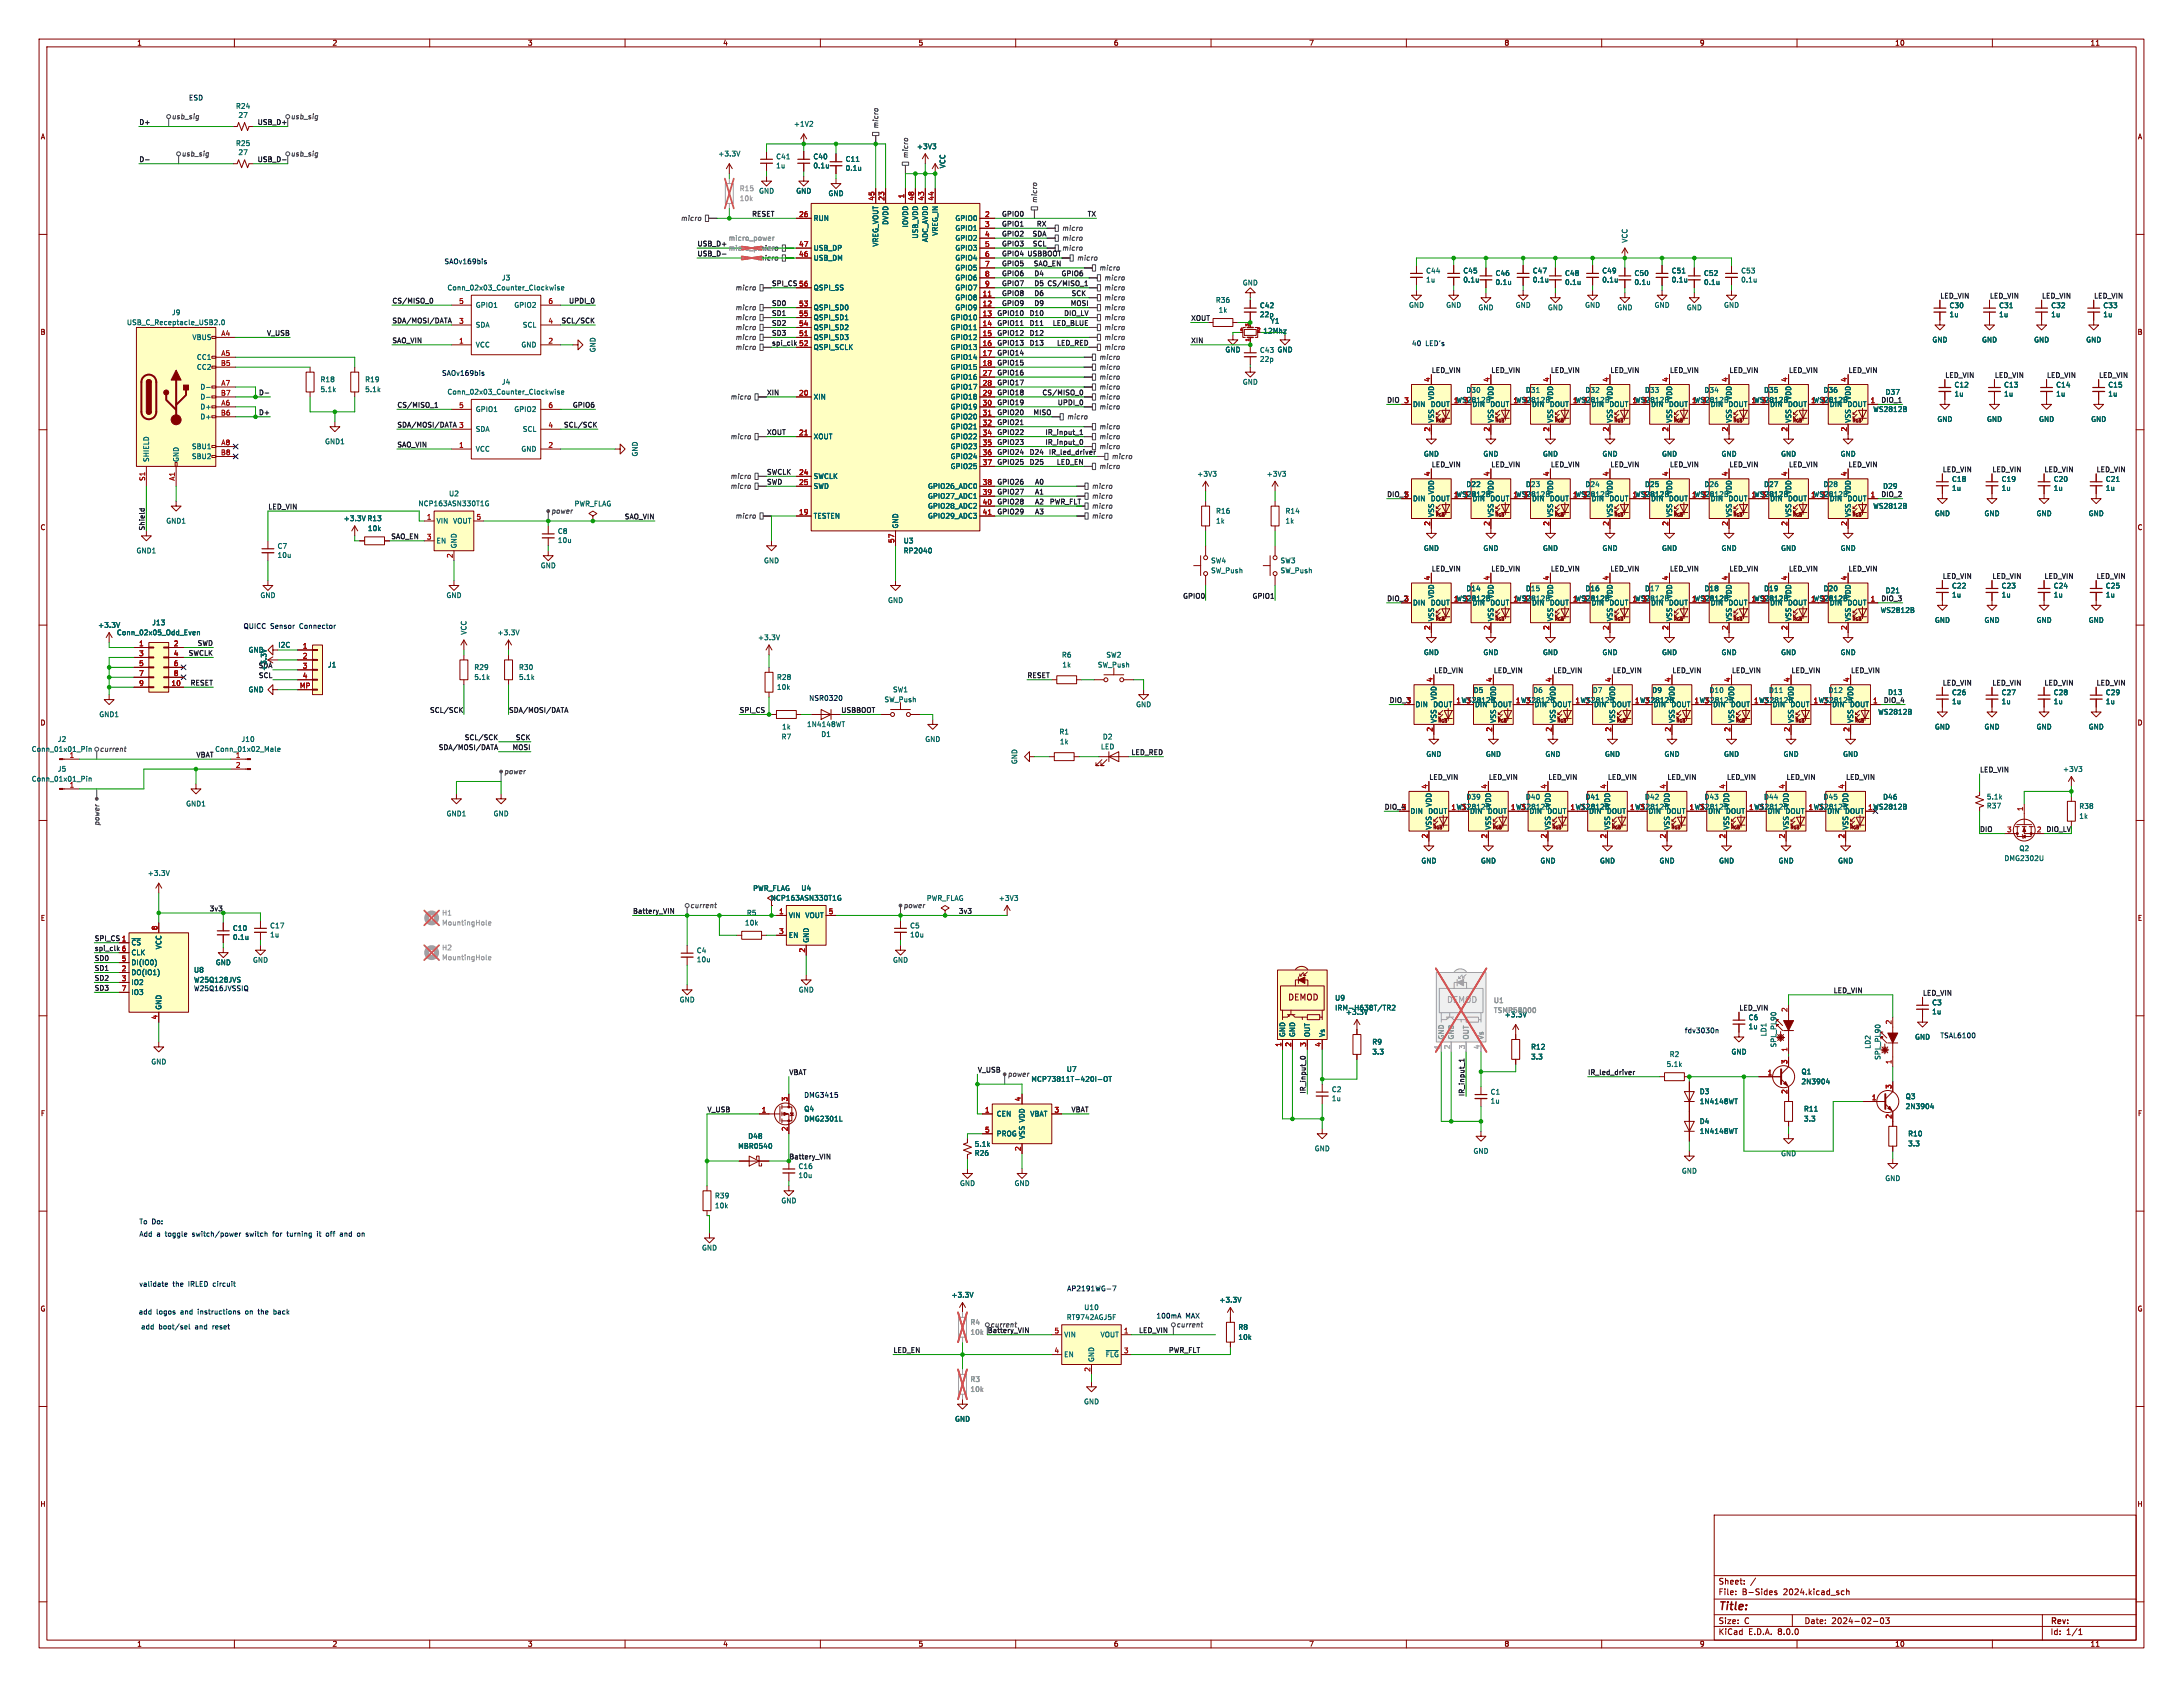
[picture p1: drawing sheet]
<svg xmlns="http://www.w3.org/2000/svg" width="559mm" height="432mm" viewBox="0 0 559 432" stroke-linecap="round" stroke-linejoin="round" font-family="sans-serif">
<defs><g id="words">
<text font-size="2.8" fill="#840000" x="439.8" y="412.7">Title:</text>
<g font-size="2.1" fill="#840000">
<text x="329.6" y="256.3">DEMOD</text>
<text x="439.8" y="405.8">Sheet:</text>
<text x="439.8" y="408.5">File:</text>
<text x="445.9" y="408.5">B-Sides</text>
<text x="456.5" y="408.5">2024.kicad_sch</text>
<text x="439.8" y="418.7">KiCad</text>
<text x="439.8" y="415.9">Size:</text>
<text x="446.5" y="415.9">C</text>
<text x="447.5" y="418.7">E.D.A.</text>
<text x="455.1" y="418.7">8.0.0</text>
<text x="461.8" y="415.9">Date:</text>
<text x="468.8" y="415.9">2024-02-03</text>
<text x="524.8" y="416.1">Rev:</text>
<text x="524.8" y="418.7">Id:</text>
<text x="528.9" y="418.7">1/1</text>
</g>
<text font-size="2.1" fill="#a1a1a1" x="370.3" y="257">DEMOD</text>
<g font-size="1.8" fill="#840000">
<text x="35" y="11.9">1</text>
<text x="85" y="11.9">2</text>
<text x="135" y="11.9">3</text>
<text x="185" y="11.9">4</text>
<text x="235" y="11.9">5</text>
<text x="285" y="11.9">6</text>
<text x="335" y="11.9">7</text>
<text x="385" y="11.9">8</text>
<text x="435" y="11.9">9</text>
<text x="485" y="11.9">10</text>
<text x="535" y="11.9">11</text>
<text x="10.3" y="35.9">A</text>
<text x="547.1" y="35.9">A</text>
<text x="10.3" y="85.9">B</text>
<text x="547.1" y="85.9">B</text>
<text x="372" y="103.3">1WS2812B</text>
<text x="387.3" y="103.3">1WS2812B</text>
<text x="417.8" y="103.3">1WS2812B</text>
<text x="433" y="103.3">1WS2812B</text>
<text x="448.2" y="103.3">1WS2812B</text>
<text x="463.5" y="103.3">1WS2812B</text>
<text x="387.3" y="127.4">1WS2812B</text>
<text x="402.5" y="127.4">1WS2812B</text>
<text x="433" y="127.4">1WS2812B</text>
<text x="448.2" y="127.4">1WS2812B</text>
<text x="10.3" y="135.9">C</text>
<text x="547.1" y="135.9">C</text>
<text x="417.8" y="154.1">1WS2812B</text>
<text x="433" y="154.1">1WS2812B</text>
<text x="448.2" y="154.1">1WS2812B</text>
<text x="463.5" y="154.1">1WS2812B</text>
<text x="10.3" y="185.9">D</text>
<text x="372.7" y="180.1">1 WS2812B</text>
<text x="387.9" y="180.1">1 WS2812B</text>
<text x="418.4" y="180.1">1 WS2812B</text>
<text x="433.6" y="180.1">1 WS2812B</text>
<text x="547.1" y="185.9">D</text>
<text x="371.4" y="207.4">1 WS2812B</text>
<text x="386.6" y="207.4">1 WS2812B</text>
<text x="417.1" y="207.4">1 WS2812B</text>
<text x="432.4" y="207.4">1 WS2812B</text>
<text x="10.3" y="235.9">E</text>
<text x="547.1" y="235.9">E</text>
<text x="10.3" y="285.9">F</text>
<text x="547.1" y="285.9">F</text>
<text x="10.3" y="335.9">G</text>
<text x="547.1" y="335.9">G</text>
<text x="10.2" y="385.9">H</text>
<text x="547" y="385.9">H</text>
<text x="35" y="421.7">1</text>
<text x="85" y="421.7">2</text>
<text x="135" y="421.7">3</text>
<text x="185" y="421.7">4</text>
<text x="235" y="421.7">5</text>
<text x="285" y="421.7">6</text>
<text x="335" y="421.7">7</text>
<text x="385" y="421.7">8</text>
<text x="435" y="421.7">9</text>
<text x="485" y="421.7">10</text>
<text x="535" y="421.7">11</text>
</g>
<g font-size="1.8" fill="#0000c2">
<text x="48.3" y="25.8">ESD</text>
<text x="113.7" y="67.7">SAOv169bis</text>
<text x="361.3" y="88.7">40</text>
<text x="364.9" y="88.7">LED's</text>
<text x="113" y="96.3">SAOv169bis</text>
<text x="62.2" y="161">QUICC</text>
<text x="69.2" y="161">Sensor</text>
<text x="76.8" y="161">Connector</text>
<text x="207" y="179.5">NSR0320</text>
<text x="49.5" y="253.8">W25Q16JVSSIQ</text>
<text x="431.2" y="264.5">fdv3030n</text>
<text x="496.6" y="265.8">TSAL6100</text>
<text x="205.7" y="281.1">DMG3415</text>
<text x="35.6" y="313.4">To Do:</text>
<text x="35.6" y="316.6">Add</text>
<text x="40.1" y="316.6">a</text>
<text x="42.4" y="316.6">toggle</text>
<text x="49.5" y="316.6">switch/power</text>
<text x="63.5" y="316.6">switch</text>
<text x="70.6" y="316.6">for</text>
<text x="74.4" y="316.6">turning</text>
<text x="82.3" y="316.6">it</text>
<text x="84.8" y="316.6">off</text>
<text x="88.6" y="316.6">and</text>
<text x="93.2" y="316.6">on</text>
<text x="35.5" y="329.5">validate</text>
<text x="44.2" y="329.5">the</text>
<text x="48.3" y="329.5">IRLED</text>
<text x="54.8" y="329.5">circuit</text>
<text x="273" y="330.6">AP2191WG-7</text>
<text x="35.4" y="336.7">add</text>
<text x="36" y="340.5">add</text>
<text x="40" y="336.7">logos</text>
<text x="40.6" y="340.5">boot/sel</text>
<text x="46.3" y="336.7">and</text>
<text x="50.1" y="340.5">and</text>
<text x="51" y="336.7">instructions</text>
<text x="54.7" y="340.5">reset</text>
<text x="63.3" y="336.7">on</text>
<text x="66.8" y="336.7">the</text>
<text x="70.9" y="336.7">back</text>
<text x="295.9" y="337.6">100mA</text>
<text x="303.5" y="337.6">MAX</text>
</g>
<g font-size="1.8" fill="#006464">
<text x="60.3" y="28">R24</text>
<text x="60.9" y="30.4">27</text>
<text x="203.1" y="32.6">+1V2</text>
<text x="60.3" y="37.6">R25</text>
<text x="60.9" y="39.9">27</text>
<text x="183.7" y="40.2">+3.3V</text>
<text x="198.6" y="41">C41</text>
<text x="208.1" y="41">C40</text>
<text x="216.3" y="41.6">C11</text>
<text x="234.6" y="38.4">+3V3</text>
<text x="198.6" y="43.3">1u</text>
<text x="208.1" y="43.3">0.1u</text>
<text x="216.3" y="43.9">0.1u</text>
<text x="242.2" y="43.2" transform="rotate(-90 242.2 43.2)">VCC</text>
<text x="194.2" y="49.8">GND</text>
<text x="203.7" y="49.8">GND</text>
<text x="212" y="50.4">GND</text>
<text x="208.2" y="56.7">RUN</text>
<text x="227.6" y="57.7" transform="rotate(-90 227.6 57.7)">DVDD</text>
<text x="232.6" y="58.3" transform="rotate(-90 232.6 58.3)">IOVDD</text>
<text x="244.4" y="56.7">GPIO0</text>
<text x="244.4" y="59.3">GPIO1</text>
<text x="208.2" y="64.4">USB_DP</text>
<text x="225" y="63.2" transform="rotate(-90 225 63.2)">VREG_VOUT</text>
<text x="235.2" y="61.2" transform="rotate(-90 235.2 61.2)">USB_VDD</text>
<text x="237.7" y="62.1" transform="rotate(-90 237.7 62.1)">ADC_AVDD</text>
<text x="240.3" y="60.5" transform="rotate(-90 240.3 60.5)">VREG_IN</text>
<text x="244.4" y="61.8">GPIO2</text>
<text x="244.4" y="64.4">GPIO3</text>
<text x="416.8" y="62.3" transform="rotate(-90 416.8 62.3)">VCC</text>
<text x="128.3" y="72">J3</text>
<text x="208.2" y="66.9">USB_DM</text>
<text x="244.4" y="66.9">GPIO4</text>
<text x="244.4" y="69.4">GPIO5</text>
<text x="244.4" y="72">GPIO6</text>
<text x="364.9" y="70.2">C44</text>
<text x="374.5" y="70.2">C45</text>
<text x="382.7" y="70.8">C46</text>
<text x="392.2" y="70.2">C47</text>
<text x="400.5" y="70.8">C48</text>
<text x="410" y="70.2">C49</text>
<text x="418.3" y="70.8">C50</text>
<text x="427.8" y="70.2">C51</text>
<text x="436.1" y="70.8">C52</text>
<text x="445.6" y="70.2">C53</text>
<text x="114.4" y="74.5">Conn_02x03_Counter_Clockwise</text>
<text x="208.2" y="74.5">QSPI_SS</text>
<text x="244.4" y="77.1">GPIO8</text>
<text x="244.4" y="74.5">GPIO7</text>
<text x="311.1" y="77.7">R36</text>
<text x="318" y="73.3">GND</text>
<text x="364.9" y="72.5">1u</text>
<text x="374.5" y="72.5">0.1u</text>
<text x="382.7" y="73.1">0.1u</text>
<text x="392.2" y="72.5">0.1u</text>
<text x="400.5" y="73.1">0.1u</text>
<text x="410" y="72.5">0.1u</text>
<text x="418.3" y="73.1">0.1u</text>
<text x="427.8" y="72.5">0.1u</text>
<text x="436.1" y="73.1">0.1u</text>
<text x="445.6" y="72.5">0.1u</text>
<text x="32.4" y="83.4">USB_C_Receptacle_USB2.0</text>
<text x="43.9" y="80.9">J9</text>
<text x="121.7" y="79">GPIO1</text>
<text x="131.5" y="79">GPIO2</text>
<text x="208.2" y="79.6">QSPI_SD0</text>
<text x="208.2" y="82.1">QSPI_SD1</text>
<text x="243.2" y="82.1">GPIO10</text>
<text x="244.4" y="79.6">GPIO9</text>
<text x="311.8" y="80.2">1k</text>
<text x="322.4" y="79.1">C42</text>
<text x="322.4" y="81.4">22p</text>
<text x="325.1" y="83">Y1</text>
<text x="360.5" y="79">GND</text>
<text x="370.1" y="79">GND</text>
<text x="378.3" y="79.6">GND</text>
<text x="387.9" y="79">GND</text>
<text x="396.1" y="79.6">GND</text>
<text x="405.6" y="79">GND</text>
<text x="413.9" y="79.6">GND</text>
<text x="423.4" y="79">GND</text>
<text x="431.7" y="79.6">GND</text>
<text x="441.2" y="79">GND</text>
<text x="498.9" y="79.1">C30</text>
<text x="498.9" y="81.4">1u</text>
<text x="511.6" y="79.1">C31</text>
<text x="511.6" y="81.4">1u</text>
<text x="525" y="79.1">C32</text>
<text x="525" y="81.4">1u</text>
<text x="538.3" y="79.1">C33</text>
<text x="538.3" y="81.4">1u</text>
<text x="49.1" y="87.2">VBUS</text>
<text x="121.7" y="89.1">VCC</text>
<text x="121.7" y="84">SDA</text>
<text x="133.3" y="89.1">GND</text>
<text x="133.7" y="84">SCL</text>
<text x="208.2" y="87.2">QSPI_SD3</text>
<text x="208.2" y="89.8">QSPI_SCLK</text>
<text x="208.2" y="84.7">QSPI_SD2</text>
<text x="243.2" y="84.7">GPIO11</text>
<text x="243.2" y="87.2">GPIO12</text>
<text x="243.2" y="89.8">GPIO13</text>
<text x="323.3" y="85.6">12Mhz</text>
<text x="494.5" y="87.9">GND</text>
<text x="507.2" y="87.9">GND</text>
<text x="520.6" y="87.9">GND</text>
<text x="533.9" y="87.9">GND</text>
<text x="50.3" y="92.3">CC1</text>
<text x="50.3" y="94.8">CC2</text>
<text x="152.6" y="90.3" transform="rotate(-90 152.6 90.3)">GND</text>
<text x="243.2" y="92.3">GPIO14</text>
<text x="243.2" y="94.8">GPIO15</text>
<text x="313.6" y="90.4">GND</text>
<text x="322.4" y="90.5">C43</text>
<text x="322.4" y="92.8">22p</text>
<text x="326.9" y="90.4">GND</text>
<text x="51.2" y="99.9">D-</text>
<text x="81.9" y="100.6">5.1k</text>
<text x="81.9" y="98">R18</text>
<text x="93.4" y="100.6">5.1k</text>
<text x="93.4" y="98">R19</text>
<text x="114.4" y="101.2">Conn_02x03_Counter_Clockwise</text>
<text x="128.3" y="98.7">J4</text>
<text x="243.2" y="97.4">GPIO16</text>
<text x="243.2" y="99.9">GPIO17</text>
<text x="318" y="98.7">GND</text>
<text x="375.2" y="100.7">D30</text>
<text x="390.5" y="100.7">D31</text>
<text x="405.7" y="100.7">D32</text>
<text x="421" y="100.7">D33</text>
<text x="436.2" y="100.7">D34</text>
<text x="451.4" y="100.7">D35</text>
<text x="466.7" y="100.7">D36</text>
<text x="482.6" y="101.2">D37</text>
<text x="500.2" y="99.4">C12</text>
<text x="500.2" y="101.7">1u</text>
<text x="512.9" y="99.4">C13</text>
<text x="512.9" y="101.7">1u</text>
<text x="526.2" y="99.4">C14</text>
<text x="526.2" y="101.7">1u</text>
<text x="539.6" y="99.4">C15</text>
<text x="539.6" y="101.7">1u</text>
<text x="51.2" y="105">D+</text>
<text x="51.2" y="107.5">D+</text>
<text x="51.2" y="102.5">D-</text>
<text x="121.7" y="105.6">GPIO1</text>
<text x="131.5" y="105.6">GPIO2</text>
<text x="208.2" y="102.5">XIN</text>
<text x="243.2" y="102.5">GPIO18</text>
<text x="243.2" y="105">GPIO19</text>
<text x="243.2" y="107.5">GPIO20</text>
<text x="361.6" y="104.4">DIN</text>
<text x="366.1" y="104.4">DOUT</text>
<text x="367.3" y="102.5" transform="rotate(-90 367.3 102.5)">VDD</text>
<text x="376.8" y="104.4">DIN</text>
<text x="381.4" y="104.4">DOUT</text>
<text x="382.5" y="102.5" transform="rotate(-90 382.5 102.5)">VDD</text>
<text x="392" y="104.4">DIN</text>
<text x="396.6" y="104.4">DOUT</text>
<text x="397.7" y="102.5" transform="rotate(-90 397.7 102.5)">VDD</text>
<text x="405.1" y="103.3">3</text>
<text x="407.3" y="104.4">DIN</text>
<text x="411.8" y="104.4">DOUT</text>
<text x="413" y="102.5" transform="rotate(-90 413 102.5)">VDD</text>
<text x="422.5" y="104.4">DIN</text>
<text x="427.1" y="104.4">DOUT</text>
<text x="428.2" y="102.5" transform="rotate(-90 428.2 102.5)">VDD</text>
<text x="437.8" y="104.4">DIN</text>
<text x="442.3" y="104.4">DOUT</text>
<text x="443.5" y="102.5" transform="rotate(-90 443.5 102.5)">VDD</text>
<text x="453" y="104.4">DIN</text>
<text x="457.6" y="104.4">DOUT</text>
<text x="458.7" y="102.5" transform="rotate(-90 458.7 102.5)">VDD</text>
<text x="468.2" y="104.4">DIN</text>
<text x="472.8" y="104.4">DOUT</text>
<text x="473.9" y="102.5" transform="rotate(-90 473.9 102.5)">VDD</text>
<text x="479.4" y="105.6">WS2812B</text>
<text x="83.1" y="113.9">GND1</text>
<text x="121.7" y="110.7">SDA</text>
<text x="133.7" y="110.7">SCL</text>
<text x="208.2" y="112.6">XOUT</text>
<text x="243.2" y="110.1">GPIO21</text>
<text x="243.2" y="112.6">GPIO22</text>
<text x="367.3" y="108.3" transform="rotate(-90 367.3 108.3)">VSS</text>
<text x="382.5" y="108.3" transform="rotate(-90 382.5 108.3)">VSS</text>
<text x="397.7" y="108.3" transform="rotate(-90 397.7 108.3)">VSS</text>
<text x="413" y="108.3" transform="rotate(-90 413 108.3)">VSS</text>
<text x="428.2" y="108.3" transform="rotate(-90 428.2 108.3)">VSS</text>
<text x="443.5" y="108.3" transform="rotate(-90 443.5 108.3)">VSS</text>
<text x="458.7" y="108.3" transform="rotate(-90 458.7 108.3)">VSS</text>
<text x="473.9" y="108.3" transform="rotate(-90 473.9 108.3)">VSS</text>
<text x="495.8" y="108.2">GND</text>
<text x="508.5" y="108.2">GND</text>
<text x="521.8" y="108.2">GND</text>
<text x="535.2" y="108.2">GND</text>
<text x="38.3" y="118.4" transform="rotate(-90 38.3 118.4)">SHIELD</text>
<text x="45.9" y="118.4" transform="rotate(-90 45.9 118.4)">GND</text>
<text x="49" y="115.2">SBU1</text>
<text x="49" y="117.7">SBU2</text>
<text x="121.7" y="115.8">VCC</text>
<text x="133.3" y="115.8">GND</text>
<text x="163.4" y="117" transform="rotate(-90 163.4 117)">GND</text>
<text x="243.2" y="115.2">GPIO23</text>
<text x="243.2" y="117.7">GPIO24</text>
<text x="364.4" y="117.1">GND</text>
<text x="379.6" y="117.1">GND</text>
<text x="394.8" y="117.1">GND</text>
<text x="410.1" y="117.1">GND</text>
<text x="425.3" y="117.1">GND</text>
<text x="440.6" y="117.1">GND</text>
<text x="455.8" y="117.1">GND</text>
<text x="471" y="117.1">GND</text>
<text x="208.2" y="122.8">SWCLK</text>
<text x="208.2" y="125.3">SWD</text>
<text x="237.4" y="125.3">GPIO26_ADC0</text>
<text x="243.2" y="120.2">GPIO25</text>
<text x="306.3" y="122.2">+3V3</text>
<text x="324.1" y="122.2">+3V3</text>
<text x="375.2" y="124.9">D22</text>
<text x="390.5" y="124.9">D23</text>
<text x="405.7" y="124.9">D24</text>
<text x="421" y="124.9">D25</text>
<text x="436.2" y="124.9">D26</text>
<text x="451.4" y="124.9">D27</text>
<text x="466.7" y="124.9">D28</text>
<text x="481.9" y="125.3">D29</text>
<text x="499.6" y="123.5">C18</text>
<text x="499.6" y="125.8">1u</text>
<text x="512.3" y="123.5">C19</text>
<text x="512.3" y="125.8">1u</text>
<text x="525.6" y="123.5">C20</text>
<text x="525.6" y="125.8">1u</text>
<text x="538.9" y="123.5">C21</text>
<text x="538.9" y="125.8">1u</text>
<text x="107" y="129.8">NCP163ASN330T1G</text>
<text x="114.8" y="127.2">U2</text>
<text x="146.9" y="129.8">PWR_FLAG</text>
<text x="237.4" y="127.9">GPIO27_ADC1</text>
<text x="237.4" y="130.4">GPIO28_ADC2</text>
<text x="311.2" y="131.7">R16</text>
<text x="328.9" y="131.7">R14</text>
<text x="361.6" y="128.5">DIN</text>
<text x="366.1" y="128.5">DOUT</text>
<text x="367.3" y="126.6" transform="rotate(-90 367.3 126.6)">VDD</text>
<text x="374.6" y="127.4">3</text>
<text x="376.8" y="128.5">DIN</text>
<text x="381.4" y="128.5">DOUT</text>
<text x="382.5" y="126.6" transform="rotate(-90 382.5 126.6)">VDD</text>
<text x="392" y="128.5">DIN</text>
<text x="396.6" y="128.5">DOUT</text>
<text x="397.7" y="126.6" transform="rotate(-90 397.7 126.6)">VDD</text>
<text x="407.3" y="128.5">DIN</text>
<text x="411.8" y="128.5">DOUT</text>
<text x="413" y="126.6" transform="rotate(-90 413 126.6)">VDD</text>
<text x="420.3" y="127.4">3</text>
<text x="422.5" y="128.5">DIN</text>
<text x="427.1" y="128.5">DOUT</text>
<text x="428.2" y="126.6" transform="rotate(-90 428.2 126.6)">VDD</text>
<text x="437.8" y="128.5">DIN</text>
<text x="442.3" y="128.5">DOUT</text>
<text x="443.5" y="126.6" transform="rotate(-90 443.5 126.6)">VDD</text>
<text x="453" y="128.5">DIN</text>
<text x="457.6" y="128.5">DOUT</text>
<text x="458.7" y="126.6" transform="rotate(-90 458.7 126.6)">VDD</text>
<text x="466" y="127.4">3</text>
<text x="468.2" y="128.5">DIN</text>
<text x="472.8" y="128.5">DOUT</text>
<text x="473.9" y="126.6" transform="rotate(-90 473.9 126.6)">VDD</text>
<text x="479.4" y="130.4">WS2812B</text>
<text x="42.4" y="134.2">GND1</text>
<text x="87.9" y="133.6">+3.3V</text>
<text x="93.9" y="133.6">R13</text>
<text x="94.1" y="136.1">10k</text>
<text x="111.6" y="134.2">VIN</text>
<text x="115.9" y="134.2">VOUT</text>
<text x="142.7" y="136.9">C8</text>
<text x="208.2" y="132.9">TESTEN</text>
<text x="230.1" y="135.4" transform="rotate(-90 230.1 135.4)">GND</text>
<text x="237.4" y="132.9">GPIO29_ADC3</text>
<text x="311.2" y="134.2">1k</text>
<text x="328.9" y="134.2">1k</text>
<text x="367.3" y="132.5" transform="rotate(-90 367.3 132.5)">VSS</text>
<text x="382.5" y="132.5" transform="rotate(-90 382.5 132.5)">VSS</text>
<text x="397.7" y="132.5" transform="rotate(-90 397.7 132.5)">VSS</text>
<text x="413" y="132.5" transform="rotate(-90 413 132.5)">VSS</text>
<text x="428.2" y="132.5" transform="rotate(-90 428.2 132.5)">VSS</text>
<text x="443.5" y="132.5" transform="rotate(-90 443.5 132.5)">VSS</text>
<text x="458.7" y="132.5" transform="rotate(-90 458.7 132.5)">VSS</text>
<text x="473.9" y="132.5" transform="rotate(-90 473.9 132.5)">VSS</text>
<text x="495.2" y="132.3">GND</text>
<text x="507.9" y="132.3">GND</text>
<text x="521.2" y="132.3">GND</text>
<text x="534.5" y="132.3">GND</text>
<text x="34.8" y="141.8">GND1</text>
<text x="70.9" y="140.7">C7</text>
<text x="70.9" y="143">10u</text>
<text x="111.6" y="139.3">EN</text>
<text x="117.1" y="140.5" transform="rotate(-90 117.1 140.5)">GND</text>
<text x="142.7" y="139.2">10u</text>
<text x="231.2" y="139.3">U3</text>
<text x="231.2" y="141.8">RP2040</text>
<text x="364.4" y="141.2">GND</text>
<text x="379.6" y="141.2">GND</text>
<text x="394.8" y="141.2">GND</text>
<text x="410.1" y="141.2">GND</text>
<text x="425.3" y="141.2">GND</text>
<text x="440.6" y="141.2">GND</text>
<text x="455.8" y="141.2">GND</text>
<text x="471" y="141.2">GND</text>
<text x="138.3" y="145.6">GND</text>
<text x="195.4" y="144.4">GND</text>
<text x="309.9" y="144.4">SW4</text>
<text x="309.9" y="146.9">SW_Push</text>
<text x="327.7" y="144.4">SW3</text>
<text x="327.7" y="146.9">SW_Push</text>
<text x="66.5" y="153.3">GND</text>
<text x="114.2" y="153.3">GND</text>
<text x="227.2" y="154.5">GND</text>
<text x="361.6" y="155.2">DIN</text>
<text x="366.1" y="155.2">DOUT</text>
<text x="367.3" y="153.3" transform="rotate(-90 367.3 153.3)">VDD</text>
<text x="374.6" y="154.1">3</text>
<text x="375.2" y="151.5">D14</text>
<text x="376.8" y="155.2">DIN</text>
<text x="381.4" y="155.2">DOUT</text>
<text x="382.5" y="153.3" transform="rotate(-90 382.5 153.3)">VDD</text>
<text x="389.8" y="154.1">3</text>
<text x="390.5" y="151.5">D15</text>
<text x="392" y="155.2">DIN</text>
<text x="396.6" y="155.2">DOUT</text>
<text x="397.7" y="153.3" transform="rotate(-90 397.7 153.3)">VDD</text>
<text x="405.1" y="154.1">3</text>
<text x="405.7" y="151.5">D16</text>
<text x="407.3" y="155.2">DIN</text>
<text x="411.8" y="155.2">DOUT</text>
<text x="413" y="153.3" transform="rotate(-90 413 153.3)">VDD</text>
<text x="421" y="151.5">D17</text>
<text x="422.5" y="155.2">DIN</text>
<text x="427.1" y="155.2">DOUT</text>
<text x="428.2" y="153.3" transform="rotate(-90 428.2 153.3)">VDD</text>
<text x="436.2" y="151.5">D18</text>
<text x="437.8" y="155.2">DIN</text>
<text x="442.3" y="155.2">DOUT</text>
<text x="443.5" y="153.3" transform="rotate(-90 443.5 153.3)">VDD</text>
<text x="451.4" y="151.5">D19</text>
<text x="453" y="155.2">DIN</text>
<text x="457.6" y="155.2">DOUT</text>
<text x="458.7" y="153.3" transform="rotate(-90 458.7 153.3)">VDD</text>
<text x="466.7" y="151.5">D20</text>
<text x="468.2" y="155.2">DIN</text>
<text x="472.8" y="155.2">DOUT</text>
<text x="473.9" y="153.3" transform="rotate(-90 473.9 153.3)">VDD</text>
<text x="482.6" y="152">D21</text>
<text x="499.6" y="150.8">C22</text>
<text x="499.6" y="153.1">1u</text>
<text x="512.3" y="150.8">C23</text>
<text x="512.3" y="153.1">1u</text>
<text x="525.6" y="150.8">C24</text>
<text x="525.6" y="153.1">1u</text>
<text x="538.9" y="150.8">C25</text>
<text x="538.9" y="153.1">1u</text>
<text x="25" y="160.9">+3.3V</text>
<text x="38.8" y="160.2">J13</text>
<text x="367.3" y="159.1" transform="rotate(-90 367.3 159.1)">VSS</text>
<text x="382.5" y="159.1" transform="rotate(-90 382.5 159.1)">VSS</text>
<text x="397.7" y="159.1" transform="rotate(-90 397.7 159.1)">VSS</text>
<text x="413" y="159.1" transform="rotate(-90 413 159.1)">VSS</text>
<text x="428.2" y="159.1" transform="rotate(-90 428.2 159.1)">VSS</text>
<text x="443.5" y="159.1" transform="rotate(-90 443.5 159.1)">VSS</text>
<text x="458.7" y="159.1" transform="rotate(-90 458.7 159.1)">VSS</text>
<text x="473.9" y="159.1" transform="rotate(-90 473.9 159.1)">VSS</text>
<text x="481.3" y="157.1">WS2812B</text>
<text x="495.2" y="159.6">GND</text>
<text x="507.9" y="159.6">GND</text>
<text x="521.2" y="159.6">GND</text>
<text x="534.5" y="159.6">GND</text>
<text x="29.8" y="162.8">Conn_02x05_Odd_Even</text>
<text x="63.5" y="167.2">GND</text>
<text x="71.1" y="166">I2C</text>
<text x="119.6" y="162.6" transform="rotate(-90 119.6 162.6)">VCC</text>
<text x="127.2" y="162.8">+3.3V</text>
<text x="193.9" y="164.1">+3.3V</text>
<text x="364.4" y="167.9">GND</text>
<text x="379.6" y="167.9">GND</text>
<text x="394.8" y="167.9">GND</text>
<text x="410.1" y="167.9">GND</text>
<text x="425.3" y="167.9">GND</text>
<text x="440.6" y="167.9">GND</text>
<text x="455.8" y="167.9">GND</text>
<text x="471" y="167.9">GND</text>
<text x="66.1" y="171.1">SDA</text>
<text x="68.4" y="171.9" transform="rotate(-90 68.4 171.9)">+3.3V</text>
<text x="83.8" y="171">J1</text>
<text x="121.3" y="171.7">R29</text>
<text x="132.7" y="171.7">R30</text>
<text x="271.7" y="168.5">R6</text>
<text x="271.8" y="171">1k</text>
<text x="280.9" y="171">SW_Push</text>
<text x="283.1" y="168.5">SW2</text>
<text x="63.5" y="177.4">GND</text>
<text x="121.3" y="174.2">5.1k</text>
<text x="132.7" y="174.2">5.1k</text>
<text x="198.8" y="176.8">10k</text>
<text x="198.8" y="174.2">R28</text>
<text x="226.3" y="179.9">SW_Push</text>
<text x="228.5" y="177.4">SW1</text>
<text x="367.9" y="179.3" transform="rotate(-90 367.9 179.3)">VDD</text>
<text x="377.1" y="177.6">D5</text>
<text x="383.1" y="179.3" transform="rotate(-90 383.1 179.3)">VDD</text>
<text x="392.4" y="177.6">D6</text>
<text x="398.4" y="179.3" transform="rotate(-90 398.4 179.3)">VDD</text>
<text x="407.6" y="177.6">D7</text>
<text x="413.6" y="179.3" transform="rotate(-90 413.6 179.3)">VDD</text>
<text x="422.8" y="177.6">D9</text>
<text x="428.9" y="179.3" transform="rotate(-90 428.9 179.3)">VDD</text>
<text x="437.5" y="177.6">D10</text>
<text x="444.1" y="179.3" transform="rotate(-90 444.1 179.3)">VDD</text>
<text x="452.7" y="177.6">D11</text>
<text x="459.3" y="179.3" transform="rotate(-90 459.3 179.3)">VDD</text>
<text x="468" y="177.6">D12</text>
<text x="474.6" y="179.3" transform="rotate(-90 474.6 179.3)">VDD</text>
<text x="483.2" y="178.1">D13</text>
<text x="499.6" y="178.1">C26</text>
<text x="512.3" y="178.1">C27</text>
<text x="525.6" y="178.1">C28</text>
<text x="538.9" y="178.1">C29</text>
<text x="25.3" y="183.7">GND1</text>
<text x="290.7" y="181.2">GND</text>
<text x="362.2" y="181.2">DIN</text>
<text x="366.8" y="181.2">DOUT</text>
<text x="367.9" y="185.2" transform="rotate(-90 367.9 185.2)">VSS</text>
<text x="377.4" y="181.2">DIN</text>
<text x="382" y="181.2">DOUT</text>
<text x="383.1" y="185.2" transform="rotate(-90 383.1 185.2)">VSS</text>
<text x="392.7" y="181.2">DIN</text>
<text x="397.2" y="181.2">DOUT</text>
<text x="398.4" y="185.2" transform="rotate(-90 398.4 185.2)">VSS</text>
<text x="405.7" y="180.1">3</text>
<text x="407.9" y="181.2">DIN</text>
<text x="412.5" y="181.2">DOUT</text>
<text x="413.6" y="185.2" transform="rotate(-90 413.6 185.2)">VSS</text>
<text x="423.2" y="181.2">DIN</text>
<text x="427.7" y="181.2">DOUT</text>
<text x="428.9" y="185.2" transform="rotate(-90 428.9 185.2)">VSS</text>
<text x="438.4" y="181.2">DIN</text>
<text x="443" y="181.2">DOUT</text>
<text x="444.1" y="185.2" transform="rotate(-90 444.1 185.2)">VSS</text>
<text x="451.4" y="180.1">3</text>
<text x="453.6" y="181.2">DIN</text>
<text x="458.2" y="181.2">DOUT</text>
<text x="459.3" y="185.2" transform="rotate(-90 459.3 185.2)">VSS</text>
<text x="466.7" y="180.1">3</text>
<text x="468.9" y="181.2">DIN</text>
<text x="473.4" y="181.2">DOUT</text>
<text x="474.6" y="185.2" transform="rotate(-90 474.6 185.2)">VSS</text>
<text x="480.7" y="183.1">WS2812B</text>
<text x="499.6" y="180.4">1u</text>
<text x="512.3" y="180.4">1u</text>
<text x="525.6" y="180.4">1u</text>
<text x="538.9" y="180.4">1u</text>
<text x="14.7" y="190.1">J2</text>
<text x="61.7" y="190.1">J10</text>
<text x="200" y="189.5">R7</text>
<text x="200.1" y="186.9">1k</text>
<text x="206.5" y="186.3">1N4148WT</text>
<text x="210.1" y="188.8">D1</text>
<text x="236.7" y="190.1">GND</text>
<text x="271.1" y="188.2">R1</text>
<text x="271.2" y="190.7">1k</text>
<text x="281.7" y="192">LED</text>
<text x="282.2" y="189.5">D2</text>
<text x="495.2" y="186.9">GND</text>
<text x="507.9" y="186.9">GND</text>
<text x="521.2" y="186.9">GND</text>
<text x="534.5" y="186.9">GND</text>
<text x="8" y="192.6">Conn_01x01_Pin</text>
<text x="14.7" y="197.7">J5</text>
<text x="17.7" y="194.1">1</text>
<text x="55" y="192.6">Conn_01x02_Male</text>
<text x="60.3" y="194.1">1</text>
<text x="260.6" y="195.7" transform="rotate(-90 260.6 195.7)">GND</text>
<text x="365" y="193.9">GND</text>
<text x="380.2" y="193.9">GND</text>
<text x="395.5" y="193.9">GND</text>
<text x="410.7" y="193.9">GND</text>
<text x="426" y="193.9">GND</text>
<text x="441.2" y="193.9">GND</text>
<text x="456.4" y="193.9">GND</text>
<text x="471.7" y="193.9">GND</text>
<text x="528" y="197.8">+3V3</text>
<text x="8" y="200.3">Conn_01x01_Pin</text>
<text x="17.7" y="201.7">1</text>
<text x="47.5" y="206.6">GND1</text>
<text x="114.2" y="209.1">GND1</text>
<text x="126.2" y="209.1">GND</text>
<text x="360.9" y="208.5">DIN</text>
<text x="365.5" y="208.5">DOUT</text>
<text x="366.6" y="206.7" transform="rotate(-90 366.6 206.7)">VDD</text>
<text x="375.2" y="204.9">D39</text>
<text x="376.2" y="208.5">DIN</text>
<text x="380.7" y="208.5">DOUT</text>
<text x="381.9" y="206.7" transform="rotate(-90 381.9 206.7)">VDD</text>
<text x="390.5" y="204.9">D40</text>
<text x="391.4" y="208.5">DIN</text>
<text x="396" y="208.5">DOUT</text>
<text x="397.1" y="206.7" transform="rotate(-90 397.1 206.7)">VDD</text>
<text x="404.4" y="207.4">3</text>
<text x="405.7" y="204.9">D41</text>
<text x="406.7" y="208.5">DIN</text>
<text x="411.2" y="208.5">DOUT</text>
<text x="412.3" y="206.7" transform="rotate(-90 412.3 206.7)">VDD</text>
<text x="421" y="204.9">D42</text>
<text x="421.9" y="208.5">DIN</text>
<text x="426.4" y="208.5">DOUT</text>
<text x="427.6" y="206.7" transform="rotate(-90 427.6 206.7)">VDD</text>
<text x="436.2" y="204.9">D43</text>
<text x="437.1" y="208.5">DIN</text>
<text x="441.7" y="208.5">DOUT</text>
<text x="442.8" y="206.7" transform="rotate(-90 442.8 206.7)">VDD</text>
<text x="450.1" y="207.4">3</text>
<text x="451.4" y="204.9">D44</text>
<text x="452.4" y="208.5">DIN</text>
<text x="456.9" y="208.5">DOUT</text>
<text x="458.1" y="206.7" transform="rotate(-90 458.1 206.7)">VDD</text>
<text x="465.4" y="207.4">3</text>
<text x="466.7" y="204.9">D45</text>
<text x="467.6" y="208.5">DIN</text>
<text x="472.2" y="208.5">DOUT</text>
<text x="473.3" y="206.7" transform="rotate(-90 473.3 206.7)">VDD</text>
<text x="481.9" y="204.9">D46</text>
<text x="508.5" y="207.1">R37</text>
<text x="508.5" y="204.8">5.1k</text>
<text x="532.1" y="207.2">R38</text>
<text x="532.1" y="209.8">1k</text>
<text x="366.6" y="212.5" transform="rotate(-90 366.6 212.5)">VSS</text>
<text x="381.9" y="212.5" transform="rotate(-90 381.9 212.5)">VSS</text>
<text x="397.1" y="212.5" transform="rotate(-90 397.1 212.5)">VSS</text>
<text x="412.3" y="212.5" transform="rotate(-90 412.3 212.5)">VSS</text>
<text x="427.6" y="212.5" transform="rotate(-90 427.6 212.5)">VSS</text>
<text x="442.8" y="212.5" transform="rotate(-90 442.8 212.5)">VSS</text>
<text x="458.1" y="212.5" transform="rotate(-90 458.1 212.5)">VSS</text>
<text x="473.3" y="212.5" transform="rotate(-90 473.3 212.5)">VSS</text>
<text x="363.7" y="221.2">GND</text>
<text x="379" y="221.2">GND</text>
<text x="394.2" y="221.2">GND</text>
<text x="409.4" y="221.2">GND</text>
<text x="424.7" y="221.2">GND</text>
<text x="439.9" y="221.2">GND</text>
<text x="455.2" y="221.2">GND</text>
<text x="470.4" y="221.2">GND</text>
<text x="513" y="220.6">DMG2302U</text>
<text x="516.8" y="218">Q2</text>
<text x="37.7" y="224.4">+3.3V</text>
<text x="192.7" y="228.2">PWR_FLAG</text>
<text x="197.2" y="230.7">NCP163ASN330T1G</text>
<text x="205" y="228.2">U4</text>
<text x="237.1" y="230.8">PWR_FLAG</text>
<text x="255.5" y="230.8">+3V3</text>
<text x="59.5" y="238.5">C10</text>
<text x="69" y="237.8">C17</text>
<text x="190.6" y="237.1">10k</text>
<text x="191.1" y="234.5">R5</text>
<text x="201.8" y="235.2">VIN</text>
<text x="206" y="235.2">VOUT</text>
<text x="232.9" y="237.8">C5</text>
<text x="33.5" y="242.2">~{CS}</text>
<text x="33.5" y="244.7">CLK</text>
<text x="41.5" y="243.1" transform="rotate(-90 41.5 243.1)">VCC</text>
<text x="59.5" y="240.8">0.1u</text>
<text x="69" y="240.1">1u</text>
<text x="178.2" y="244.2">C4</text>
<text x="201.8" y="240.3">EN</text>
<text x="207.2" y="241.4" transform="rotate(-90 207.2 241.4)">GND</text>
<text x="232.9" y="240.1">10u</text>
<text x="33.5" y="249.8">DO(IO1)</text>
<text x="33.5" y="247.2">DI(IO0)</text>
<text x="49.5" y="251.7">W25Q128JVS</text>
<text x="49.5" y="249.1">U8</text>
<text x="55.1" y="247.2">GND</text>
<text x="64.6" y="246.6">GND</text>
<text x="178.2" y="246.5">10u</text>
<text x="228.5" y="246.6">GND</text>
<text x="33.5" y="252.3">IO2</text>
<text x="33.5" y="254.9">IO3</text>
<text x="173.9" y="256.8">GND</text>
<text x="204.3" y="254.2">GND</text>
<text x="341.6" y="256.3">U9</text>
<text x="494.5" y="257.5">C3</text>
<text x="41.5" y="258.6" transform="rotate(-90 41.5 258.6)">GND</text>
<text x="341.6" y="258.8">IRM-H638T/TR2</text>
<text x="344.4" y="259.9">+3.3V</text>
<text x="447.5" y="261.3">C6</text>
<text x="447.5" y="263.6">1u</text>
<text x="494.5" y="259.8">1u</text>
<text x="329.2" y="265.6" transform="rotate(-90 329.2 265.6)">GND</text>
<text x="331.7" y="265.6" transform="rotate(-90 331.7 265.6)">GND</text>
<text x="335.5" y="265.6" transform="rotate(-90 335.5 265.6)">OUT</text>
<text x="339.3" y="265.6" transform="rotate(-90 339.3 265.6)">Vs</text>
<text x="351.2" y="267.6">R9</text>
<text x="391.8" y="268.8">R12</text>
<text x="452.3" y="265.4" transform="rotate(-90 452.3 265.4)">LD1</text>
<text x="454.9" y="268.2" transform="rotate(-90 454.9 268.2)">SPL_PL90</text>
<text x="479" y="268.6" transform="rotate(-90 479 268.6)">LD2</text>
<text x="490.1" y="266.3">GND</text>
<text x="38.6" y="272.6">GND</text>
<text x="272.9" y="274.5">U7</text>
<text x="351.2" y="270.1">3.3</text>
<text x="391.8" y="271.4">3.3</text>
<text x="426.5" y="273.3">5.1k</text>
<text x="427.3" y="270.7">R2</text>
<text x="443.1" y="270.1">GND</text>
<text x="461" y="275.2">Q1</text>
<text x="481.6" y="271.4" transform="rotate(-90 481.6 271.4)">SPL_PL90</text>
<text x="263.9" y="277.1">MCP73811T-420I-OT</text>
<text x="340.8" y="279.7">C2</text>
<text x="381.4" y="280.4">C1</text>
<text x="435" y="280.3">D3</text>
<text x="461" y="277.7">2N3904</text>
<text x="487.7" y="281.5">Q3</text>
<text x="205.7" y="287.2">DMG2301L</text>
<text x="205.7" y="284.7">Q4</text>
<text x="255" y="286">CEN</text>
<text x="263.6" y="286">VBAT</text>
<text x="340.8" y="282">1u</text>
<text x="381.4" y="282.7">1u</text>
<text x="435" y="287.9">D4</text>
<text x="435" y="282.8">1N4148WT</text>
<text x="461.7" y="284.7">R11</text>
<text x="461.7" y="287.2">3.3</text>
<text x="487.7" y="284.1">2N3904</text>
<text x="191.4" y="291.7">D48</text>
<text x="249.4" y="293.7">5.1k</text>
<text x="255" y="291.1">PROG</text>
<text x="262.5" y="291.7" transform="rotate(-90 262.5 291.7)">VSS VDD</text>
<text x="435" y="290.4">1N4148WT</text>
<text x="488.3" y="291.1">R10</text>
<text x="488.3" y="293.6">3.3</text>
<text x="188.8" y="294.2">MBR0540</text>
<text x="204.3" y="299.4">C16</text>
<text x="249.4" y="296">R26</text>
<text x="336.4" y="294.9">GND</text>
<text x="377.1" y="295.5">GND</text>
<text x="455.8" y="296.1">GND</text>
<text x="204.3" y="301.7">10u</text>
<text x="245.6" y="303.8">GND</text>
<text x="259.6" y="303.8">GND</text>
<text x="430.4" y="300.6">GND</text>
<text x="482.5" y="302.5">GND</text>
<text x="182.9" y="309.5">10k</text>
<text x="182.9" y="306.9">R39</text>
<text x="199.9" y="308.2">GND</text>
<text x="179.6" y="320.3">GND</text>
<text x="243.4" y="332.3">+3.3V</text>
<text x="277.4" y="335.5">U10</text>
<text x="312" y="333.6">+3.3V</text>
<text x="272.9" y="338">RT9742AGJ5F</text>
<text x="316.9" y="340.6">R8</text>
<text x="272.3" y="347.6">EN</text>
<text x="272.3" y="342.5">VIN</text>
<text x="281.6" y="342.5">VOUT</text>
<text x="282.9" y="347.6">~{FLG}</text>
<text x="316.9" y="343.1">10k</text>
<text x="280.3" y="348.7" transform="rotate(-90 280.3 348.7)">GND</text>
<text x="277.4" y="359.6">GND</text>
<text x="244.3" y="364.1">GND</text>
</g>
<g font-size="1.8" fill="#0f0f0f">
<text x="35.6" y="32">D+</text>
<text x="65.8" y="32">USB_D+</text>
<text x="35.6" y="41.6">D-</text>
<text x="65.8" y="41.6">USB_D-</text>
<text x="192.4" y="55.5">RESET</text>
<text x="256.4" y="55.5">GPIO0</text>
<text x="256.4" y="58.1">GPIO1</text>
<text x="265.3" y="58.1">RX</text>
<text x="278.3" y="55.5">TX</text>
<text x="178.4" y="63.1">USB_D+</text>
<text x="178.4" y="65.7">USB_D-</text>
<text x="256.4" y="60.6">GPIO2</text>
<text x="256.4" y="63.1">GPIO3</text>
<text x="256.4" y="65.7">GPIO4 USBBOOT</text>
<text x="264.2" y="60.6">SDA</text>
<text x="264.3" y="63.1">SCL</text>
<text x="256.4" y="68.2">GPIO5</text>
<text x="256.4" y="70.8">GPIO6</text>
<text x="264.5" y="68.2">SAO_EN</text>
<text x="264.7" y="70.8">D4</text>
<text x="271.6" y="70.8">GPIO6</text>
<text x="100.3" y="77.8">CS/MISO_0</text>
<text x="145.5" y="77.8">UPDI_0</text>
<text x="197.5" y="73.3">SPI_CS 56</text>
<text x="256.4" y="73.3">GPIO7</text>
<text x="256.4" y="75.8">GPIO8</text>
<text x="264.7" y="73.3">D5 CS/MISO_1</text>
<text x="264.7" y="75.8">D6</text>
<text x="274.2" y="75.8">SCK</text>
<text x="496.6" y="76.5">LED_VIN</text>
<text x="509.3" y="76.5">LED_VIN</text>
<text x="522.6" y="76.5">LED_VIN</text>
<text x="535.9" y="76.5">LED_VIN</text>
<text x="100.3" y="82.8">SDA/MOSI/DATA</text>
<text x="143.6" y="82.8">SCL/SCK</text>
<text x="197.5" y="78.4">SD0</text>
<text x="197.5" y="83.5">SD2</text>
<text x="197.5" y="80.9">SD1</text>
<text x="255.2" y="80.9">GPIO10</text>
<text x="255.2" y="83.5">GPIO11</text>
<text x="256.4" y="78.4">GPIO9</text>
<text x="263.4" y="80.9">D10</text>
<text x="263.4" y="83.5">D11</text>
<text x="264.7" y="78.4">D9</text>
<text x="269.4" y="83.5">LED_BLUE</text>
<text x="272.3" y="80.9">DIO_LV</text>
<text x="274" y="78.4">MOSI</text>
<text x="304.8" y="82.2">XOUT</text>
<text x="68.2" y="86">V_USB</text>
<text x="100.3" y="87.9">SAO_VIN</text>
<text x="197.5" y="88.5">spi_clk</text>
<text x="197.5" y="86">SD3</text>
<text x="255.2" y="86">GPIO12</text>
<text x="255.2" y="88.5">GPIO13</text>
<text x="263.4" y="88.5">D13</text>
<text x="263.4" y="86">D12</text>
<text x="270.5" y="88.5">LED_RED</text>
<text x="304.8" y="87.9">XIN</text>
<text x="255.2" y="93.6">GPIO15</text>
<text x="255.2" y="91.1">GPIO14</text>
<text x="366.4" y="95.5">LED_VIN</text>
<text x="381.6" y="95.5">LED_VIN</text>
<text x="396.9" y="95.5">LED_VIN</text>
<text x="412.1" y="95.5">LED_VIN</text>
<text x="427.4" y="95.5">LED_VIN</text>
<text x="442.6" y="95.5">LED_VIN</text>
<text x="457.8" y="95.5">LED_VIN</text>
<text x="473.1" y="95.5">LED_VIN</text>
<text x="66.2" y="101.2">D-</text>
<text x="196.2" y="101.2">XIN</text>
<text x="255.2" y="98.7">GPIO17</text>
<text x="255.2" y="96.2">GPIO16</text>
<text x="255.2" y="101.2">GPIO18</text>
<text x="266.7" y="101.2">CS/MISO_0</text>
<text x="497.8" y="96.8">LED_VIN</text>
<text x="510.5" y="96.8">LED_VIN</text>
<text x="523.9" y="96.8">LED_VIN</text>
<text x="537.2" y="96.8">LED_VIN</text>
<text x="66.2" y="106.3">D+</text>
<text x="101.6" y="104.4">CS/MISO_1</text>
<text x="146.5" y="104.4">GPIO6</text>
<text x="255.2" y="103.8">GPIO19</text>
<text x="255.2" y="106.3">GPIO20</text>
<text x="264.4" y="106.3">MISO</text>
<text x="270.6" y="103.8">UPDI_0</text>
<text x="355" y="103.2">DIO 3</text>
<text x="481.5" y="103.2">DIO_1</text>
<text x="101.6" y="109.5">SDA/MOSI/DATA</text>
<text x="144.2" y="109.5">SCL/SCK</text>
<text x="196.2" y="111.4">XOUT</text>
<text x="255.2" y="113.9">GPIO23</text>
<text x="255.2" y="111.4">GPIO22</text>
<text x="255.2" y="108.9">GPIO21</text>
<text x="267.5" y="113.9">IR_input_0</text>
<text x="267.5" y="111.4">IR_input_1</text>
<text x="101.6" y="114.6">SAO_VIN</text>
<text x="255.2" y="119">GPIO25</text>
<text x="255.2" y="116.5">GPIO24</text>
<text x="263.4" y="116.5">D24</text>
<text x="263.4" y="119">D25</text>
<text x="268.4" y="116.5">IR_led_driver</text>
<text x="270.4" y="119">LED_EN</text>
<text x="366.4" y="119.7">LED_VIN</text>
<text x="381.6" y="119.7">LED_VIN</text>
<text x="396.9" y="119.7">LED_VIN</text>
<text x="412.1" y="119.7">LED_VIN</text>
<text x="427.4" y="119.7">LED_VIN</text>
<text x="442.6" y="119.7">LED_VIN</text>
<text x="457.8" y="119.7">LED_VIN</text>
<text x="473.1" y="119.7">LED_VIN</text>
<text x="196.2" y="124.1">SWD</text>
<text x="196.2" y="121.6">SWCLK</text>
<text x="255.2" y="124.1">GPIO26</text>
<text x="264.8" y="124.1">A0</text>
<text x="497.2" y="120.9">LED_VIN</text>
<text x="509.9" y="120.9">LED_VIN</text>
<text x="523.2" y="120.9">LED_VIN</text>
<text x="536.6" y="120.9">LED_VIN</text>
<text x="68.6" y="130.5">LED_VIN</text>
<text x="255.2" y="126.6">GPIO27</text>
<text x="255.2" y="131.7">GPIO29</text>
<text x="255.2" y="129.2">GPIO28</text>
<text x="264.8" y="129.2">A2</text>
<text x="264.8" y="126.6">A1</text>
<text x="264.8" y="131.7">A3</text>
<text x="268.6" y="129.2">PWR_FLT</text>
<text x="355" y="127.3">DIO_13</text>
<text x="481.5" y="127.3">DIO_2</text>
<text x="37.1" y="135.9" transform="rotate(-90 37.1 135.9)">Shield</text>
<text x="159.8" y="133">SAO_VIN</text>
<text x="100" y="138.1">SAO_EN</text>
<text x="366.4" y="146.3">LED_VIN</text>
<text x="381.6" y="146.3">LED_VIN</text>
<text x="396.9" y="146.3">LED_VIN</text>
<text x="412.1" y="146.3">LED_VIN</text>
<text x="427.4" y="146.3">LED_VIN</text>
<text x="442.6" y="146.3">LED_VIN</text>
<text x="457.8" y="146.3">LED_VIN</text>
<text x="473.1" y="146.3">LED_VIN</text>
<text x="497.2" y="148.2">LED_VIN</text>
<text x="509.9" y="148.2">LED_VIN</text>
<text x="523.2" y="148.2">LED_VIN</text>
<text x="536.6" y="148.2">LED_VIN</text>
<text x="302.7" y="153.3">GPIO0</text>
<text x="320.5" y="153.3">GPIO1</text>
<text x="355" y="154">DIO_23</text>
<text x="481.5" y="154">DIO_3</text>
<text x="48.2" y="167.9">SWCLK</text>
<text x="50.5" y="165.4">SWD</text>
<text x="66.1" y="173.6">SCL</text>
<text x="262.9" y="173.6">RESET</text>
<text x="367" y="172.4">LED_VIN</text>
<text x="382.3" y="172.4">LED_VIN</text>
<text x="397.5" y="172.4">LED_VIN</text>
<text x="412.7" y="172.4">LED_VIN</text>
<text x="428" y="172.4">LED_VIN</text>
<text x="443.2" y="172.4">LED_VIN</text>
<text x="458.5" y="172.4">LED_VIN</text>
<text x="473.7" y="172.4">LED_VIN</text>
<text x="48.7" y="175.5">RESET</text>
<text x="355.6" y="180">DIO_33</text>
<text x="482.1" y="180">DIO_4</text>
<text x="497.2" y="175.5">LED_VIN</text>
<text x="509.9" y="175.5">LED_VIN</text>
<text x="523.2" y="175.5">LED_VIN</text>
<text x="536.6" y="175.5">LED_VIN</text>
<text x="110" y="182.5">SCL/SCK</text>
<text x="130.2" y="182.5">SDA/MOSI/DATA</text>
<text x="189.2" y="182.5">SPI_CS</text>
<text x="215.2" y="182.5">USBBOOT</text>
<text x="118.8" y="189.5">SCL/SCK</text>
<text x="131.9" y="189.5">SCK</text>
<text x="50.2" y="194">VBAT</text>
<text x="112.2" y="192.1">SDA/MOSI/DATA</text>
<text x="131.1" y="192.1">MOSI</text>
<text x="289.5" y="193.3">LED_RED</text>
<text x="506.7" y="197.8">LED_VIN</text>
<text x="365.8" y="199.7">LED_VIN</text>
<text x="381" y="199.7">LED_VIN</text>
<text x="396.2" y="199.7">LED_VIN</text>
<text x="411.5" y="199.7">LED_VIN</text>
<text x="426.7" y="199.7">LED_VIN</text>
<text x="442" y="199.7">LED_VIN</text>
<text x="457.2" y="199.7">LED_VIN</text>
<text x="472.4" y="199.7">LED_VIN</text>
<text x="354.3" y="207.3">DIO_43</text>
<text x="506.7" y="213">DIO</text>
<text x="53.6" y="233.3">3v3</text>
<text x="161.9" y="234">Battery_VIN</text>
<text x="245.3" y="234">3v3</text>
<text x="24.1" y="241">SPI_CS 1</text>
<text x="24.1" y="243.5">spi_clk</text>
<text x="24.1" y="246">SD0</text>
<text x="24.1" y="251.1">SD2</text>
<text x="24.1" y="248.6">SD1</text>
<text x="24.1" y="253.7">SD3</text>
<text x="469.3" y="254.3">LED_VIN</text>
<text x="492.1" y="254.9">LED_VIN</text>
<text x="445.1" y="258.7">LED_VIN</text>
<text x="201.9" y="275.2">VBAT</text>
<text x="250.2" y="274.6">V_USB</text>
<text x="406.4" y="275.2">IR_led_driver</text>
<text x="334.3" y="280" transform="rotate(-90 334.3 280)">IR_input_0</text>
<text x="374.9" y="280.7" transform="rotate(-90 374.9 280.7)">IR_input_1</text>
<text x="181" y="284.8">V_USB</text>
<text x="274.1" y="284.8">VBAT</text>
<text x="252.7" y="341.3">Battery_VIN</text>
<text x="253.4" y="340">current</text>
<text x="291.4" y="341.3">LED_VIN</text>
<text x="228.6" y="346.4">LED_EN</text>
<text x="299.1" y="346.4">PWR_FLT</text>
</g>
<g font-size="1.8" fill="#484848">
<text x="43.9" y="30.7">usb_sig</text>
<text x="74.4" y="30.7">usb_sig</text>
<text x="225" y="33" transform="rotate(-90 225 33)">micro</text>
<text x="46.4" y="40.2">usb_sig</text>
<text x="74.4" y="40.2">usb_sig</text>
<text x="232.6" y="40.6" transform="rotate(-90 232.6 40.6)">micro</text>
<text x="265.7" y="52.1" transform="rotate(-90 265.7 52.1)">micro</text>
<text x="174.2" y="56.7">micro</text>
<text x="271.8" y="59.3">micro</text>
<text x="271.8" y="61.8">micro</text>
<text x="271.8" y="64.4">micro</text>
<text x="193.9" y="66.9">micro</text>
<text x="275.6" y="66.9">micro</text>
<text x="281.3" y="69.4">micro</text>
<text x="282.6" y="72">micro</text>
<text x="188.1" y="74.5">micro</text>
<text x="282.6" y="77.1">micro</text>
<text x="282.6" y="74.5">micro</text>
<text x="188.1" y="82.1">micro</text>
<text x="188.1" y="79.6">micro</text>
<text x="282.6" y="82.1">micro</text>
<text x="282.6" y="79.6">micro</text>
<text x="188.1" y="89.8">micro</text>
<text x="188.1" y="87.2">micro</text>
<text x="188.1" y="84.7">micro</text>
<text x="282.6" y="84.7">micro</text>
<text x="282.6" y="89.8">micro</text>
<text x="282.6" y="87.2">micro</text>
<text x="281.3" y="92.3">micro</text>
<text x="281.3" y="94.8">micro</text>
<text x="281.3" y="99.9">micro</text>
<text x="281.3" y="97.4">micro</text>
<text x="186.9" y="102.5">micro</text>
<text x="273" y="107.5">micro</text>
<text x="281.3" y="102.5">micro</text>
<text x="281.3" y="105">micro</text>
<text x="186.9" y="112.6">micro</text>
<text x="281.3" y="112.6">micro</text>
<text x="281.3" y="110.1">micro</text>
<text x="281.3" y="115.2">micro</text>
<text x="284.5" y="117.7">micro</text>
<text x="186.9" y="122.8">micro</text>
<text x="186.9" y="125.3">micro</text>
<text x="279.4" y="125.3">micro</text>
<text x="281.3" y="120.2">micro</text>
<text x="141" y="131.7">power</text>
<text x="279.4" y="130.4">micro</text>
<text x="279.4" y="127.9">micro</text>
<text x="188.1" y="132.9">micro</text>
<text x="279.4" y="132.9">micro</text>
<text x="25.5" y="192.6">current</text>
<text x="129" y="198.3">power</text>
<text x="25.6" y="211.5" transform="rotate(-90 25.6 211.5)">power</text>
<text x="176.6" y="232.6">current</text>
<text x="231.2" y="232.6">power</text>
<text x="257.9" y="275.8">power</text>
<text x="301.1" y="340">current</text>
</g>
<g font-size="1.8" fill="#989898">
<text x="189.2" y="51.7">10k</text>
<text x="189.2" y="49.1">R15</text>
<text x="186.4" y="61.8">micro_power</text>
<text x="193.9" y="64.4">micro</text>
<text x="113" y="234.5">H1</text>
<text x="113" y="237.1">MountingHole</text>
<text x="113" y="243.4">H2</text>
<text x="113" y="246">MountingHole</text>
<text x="382.3" y="256.9">U1</text>
<text x="382.3" y="259.5">TSMP58000</text>
<text x="385" y="260.6">+3.3V</text>
<text x="369.8" y="266.2" transform="rotate(-90 369.8 266.2)">GND</text>
<text x="372.3" y="266.2" transform="rotate(-90 372.3 266.2)">GND</text>
<text x="376.1" y="266.2" transform="rotate(-90 376.1 266.2)">OUT</text>
<text x="380" y="266.2" transform="rotate(-90 380 266.2)">Vs</text>
<text x="248.3" y="339.3">R4</text>
<text x="248.3" y="341.9">10k</text>
<text x="248.3" y="353.9">R3</text>
<text x="248.3" y="356.5">10k</text>
</g>
<g font-size="1.8" fill="#a90000">
<text x="223.9" y="51.5" transform="rotate(-90 223.9 51.5)">45</text>
<text x="226.4" y="51.5" transform="rotate(-90 226.4 51.5)">23</text>
<text x="231.5" y="50.9" transform="rotate(-90 231.5 50.9)">1</text>
<text x="234.1" y="51.5" transform="rotate(-90 234.1 51.5)">48</text>
<text x="236.6" y="51.5" transform="rotate(-90 236.6 51.5)">43</text>
<text x="239.1" y="51.5" transform="rotate(-90 239.1 51.5)">44</text>
<text x="204.4" y="55.6">26</text>
<text x="252" y="55.6">2</text>
<text x="252" y="58.2">3</text>
<text x="204.4" y="65.8">46</text>
<text x="204.4" y="63.2">47</text>
<text x="252" y="60.7">4</text>
<text x="252" y="63.2">5</text>
<text x="252" y="65.8">6</text>
<text x="252" y="68.3">7</text>
<text x="252" y="70.9">8</text>
<text x="117.4" y="77.9">5</text>
<text x="140.3" y="77.9">6</text>
<text x="204.4" y="73.4">56</text>
<text x="251.4" y="75.9">11</text>
<text x="252" y="73.4">9</text>
<text x="117.4" y="82.9">3</text>
<text x="140.3" y="82.9">4</text>
<text x="204.4" y="78.5">53</text>
<text x="204.4" y="83.6">54</text>
<text x="204.4" y="81">55</text>
<text x="251.4" y="78.5">12</text>
<text x="251.4" y="81">13</text>
<text x="251.4" y="83.6">14</text>
<text x="56.5" y="86.1">A4</text>
<text x="117.4" y="88">1</text>
<text x="140.3" y="88">2</text>
<text x="204.4" y="86.1">51</text>
<text x="204.4" y="88.6">52</text>
<text x="251.4" y="86.1">15</text>
<text x="251.4" y="88.6">16</text>
<text x="56.4" y="93.7">B5</text>
<text x="56.5" y="91.2">A5</text>
<text x="251.4" y="91.2">17</text>
<text x="251.4" y="93.7">18</text>
<text x="56.4" y="101.3">B7</text>
<text x="56.5" y="98.8">A7</text>
<text x="204.4" y="101.3">20</text>
<text x="251.4" y="96.3">27</text>
<text x="251.4" y="98.8">28</text>
<text x="251.4" y="101.3">29</text>
<text x="366.1" y="97.9" transform="rotate(-90 366.1 97.9)">4</text>
<text x="381.4" y="97.9" transform="rotate(-90 381.4 97.9)">4</text>
<text x="396.6" y="97.9" transform="rotate(-90 396.6 97.9)">4</text>
<text x="411.9" y="97.9" transform="rotate(-90 411.9 97.9)">4</text>
<text x="427.1" y="97.9" transform="rotate(-90 427.1 97.9)">4</text>
<text x="442.3" y="97.9" transform="rotate(-90 442.3 97.9)">4</text>
<text x="457.6" y="97.9" transform="rotate(-90 457.6 97.9)">4</text>
<text x="472.8" y="97.9" transform="rotate(-90 472.8 97.9)">4</text>
<text x="56.4" y="106.4">B6</text>
<text x="56.5" y="103.9">A6</text>
<text x="117.4" y="104.5">5</text>
<text x="140.3" y="104.5">6</text>
<text x="251.4" y="103.9">30</text>
<text x="251.4" y="106.4">31</text>
<text x="359.3" y="103.3">3</text>
<text x="374.6" y="103.3">3</text>
<text x="389.8" y="103.3">3</text>
<text x="402.5" y="103.3">1WS2812B</text>
<text x="420.3" y="103.3">3</text>
<text x="435.5" y="103.3">3</text>
<text x="450.8" y="103.3">3</text>
<text x="466" y="103.3">3</text>
<text x="478.7" y="103.3">1</text>
<text x="117.4" y="109.6">3</text>
<text x="140.3" y="109.6">4</text>
<text x="204.4" y="111.5">21</text>
<text x="251.4" y="109">32</text>
<text x="251.4" y="111.5">34</text>
<text x="366.1" y="110.6" transform="rotate(-90 366.1 110.6)">2</text>
<text x="381.4" y="110.6" transform="rotate(-90 381.4 110.6)">2</text>
<text x="396.6" y="110.6" transform="rotate(-90 396.6 110.6)">2</text>
<text x="411.9" y="110.6" transform="rotate(-90 411.9 110.6)">2</text>
<text x="427.1" y="110.6" transform="rotate(-90 427.1 110.6)">2</text>
<text x="442.3" y="110.6" transform="rotate(-90 442.3 110.6)">2</text>
<text x="457.6" y="110.6" transform="rotate(-90 457.6 110.6)">2</text>
<text x="472.8" y="110.6" transform="rotate(-90 472.8 110.6)">2</text>
<text x="56.4" y="116.6">B8</text>
<text x="56.5" y="114">A8</text>
<text x="117.4" y="114.7">1</text>
<text x="140.3" y="114.7">2</text>
<text x="251.4" y="114">35</text>
<text x="251.4" y="116.6">36</text>
<text x="251.4" y="119.1">37</text>
<text x="37.2" y="123.2" transform="rotate(-90 37.2 123.2)">S1</text>
<text x="44.8" y="123.2" transform="rotate(-90 44.8 123.2)">A1</text>
<text x="204.4" y="121.7">24</text>
<text x="204.4" y="124.2">25</text>
<text x="251.4" y="124.2">38</text>
<text x="366.1" y="122" transform="rotate(-90 366.1 122)">4</text>
<text x="381.4" y="122" transform="rotate(-90 381.4 122)">4</text>
<text x="396.6" y="122" transform="rotate(-90 396.6 122)">4</text>
<text x="411.9" y="122" transform="rotate(-90 411.9 122)">4</text>
<text x="427.1" y="122" transform="rotate(-90 427.1 122)">4</text>
<text x="442.3" y="122" transform="rotate(-90 442.3 122)">4</text>
<text x="457.6" y="122" transform="rotate(-90 457.6 122)">4</text>
<text x="472.8" y="122" transform="rotate(-90 472.8 122)">4</text>
<text x="204.4" y="131.8">19</text>
<text x="251.4" y="126.7">39</text>
<text x="251.4" y="129.3">40</text>
<text x="251.4" y="131.8">41</text>
<text x="359.3" y="127.4">3</text>
<text x="372" y="127.4">1WS2812B</text>
<text x="389.8" y="127.4">3</text>
<text x="405.1" y="127.4">3</text>
<text x="417.8" y="127.4">1WS2812B</text>
<text x="435.5" y="127.4">3</text>
<text x="450.8" y="127.4">3</text>
<text x="463.5" y="127.4">1WS2812B</text>
<text x="478.7" y="127.4">1</text>
<text x="109.1" y="133.1">1</text>
<text x="121.8" y="133.1">5</text>
<text x="366.1" y="134.7" transform="rotate(-90 366.1 134.7)">2</text>
<text x="381.4" y="134.7" transform="rotate(-90 381.4 134.7)">2</text>
<text x="396.6" y="134.7" transform="rotate(-90 396.6 134.7)">2</text>
<text x="411.9" y="134.7" transform="rotate(-90 411.9 134.7)">2</text>
<text x="427.1" y="134.7" transform="rotate(-90 427.1 134.7)">2</text>
<text x="442.3" y="134.7" transform="rotate(-90 442.3 134.7)">2</text>
<text x="457.6" y="134.7" transform="rotate(-90 457.6 134.7)">2</text>
<text x="472.8" y="134.7" transform="rotate(-90 472.8 134.7)">2</text>
<text x="109.1" y="138.2">3</text>
<text x="116" y="142.9" transform="rotate(-90 116 142.9)">2</text>
<text x="229" y="139.1" transform="rotate(-90 229 139.1)">57</text>
<text x="366.1" y="148.7" transform="rotate(-90 366.1 148.7)">4</text>
<text x="381.4" y="148.7" transform="rotate(-90 381.4 148.7)">4</text>
<text x="396.6" y="148.7" transform="rotate(-90 396.6 148.7)">4</text>
<text x="411.9" y="148.7" transform="rotate(-90 411.9 148.7)">4</text>
<text x="427.1" y="148.7" transform="rotate(-90 427.1 148.7)">4</text>
<text x="442.3" y="148.7" transform="rotate(-90 442.3 148.7)">4</text>
<text x="457.6" y="148.7" transform="rotate(-90 457.6 148.7)">4</text>
<text x="472.8" y="148.7" transform="rotate(-90 472.8 148.7)">4</text>
<text x="359.3" y="154.1">3</text>
<text x="372" y="154.1">1WS2812B</text>
<text x="387.3" y="154.1">1WS2812B</text>
<text x="402.5" y="154.1">1WS2812B</text>
<text x="420.3" y="154.1">3</text>
<text x="435.5" y="154.1">3</text>
<text x="450.8" y="154.1">3</text>
<text x="466" y="154.1">3</text>
<text x="478.7" y="154.1">1</text>
<text x="366.1" y="161.4" transform="rotate(-90 366.1 161.4)">2</text>
<text x="381.4" y="161.4" transform="rotate(-90 381.4 161.4)">2</text>
<text x="396.6" y="161.4" transform="rotate(-90 396.6 161.4)">2</text>
<text x="411.9" y="161.4" transform="rotate(-90 411.9 161.4)">2</text>
<text x="427.1" y="161.4" transform="rotate(-90 427.1 161.4)">2</text>
<text x="442.3" y="161.4" transform="rotate(-90 442.3 161.4)">2</text>
<text x="457.6" y="161.4" transform="rotate(-90 457.6 161.4)">2</text>
<text x="472.8" y="161.4" transform="rotate(-90 472.8 161.4)">2</text>
<text x="35.5" y="165.5">1</text>
<text x="44.4" y="165.5">2</text>
<text x="77.4" y="166.1">1</text>
<text x="35.5" y="168">3</text>
<text x="35.5" y="170.6">5</text>
<text x="35.5" y="173.1">7</text>
<text x="44.4" y="168">4</text>
<text x="44.4" y="170.6">6</text>
<text x="44.4" y="173.1">8</text>
<text x="77.4" y="168.7">2</text>
<text x="77.4" y="171.2">3</text>
<text x="77.4" y="173.7">4</text>
<text x="35.5" y="175.6">9</text>
<text x="43.8" y="175.6">10</text>
<text x="76.6" y="176.3">MP</text>
<text x="366.8" y="174.7" transform="rotate(-90 366.8 174.7)">4</text>
<text x="382" y="174.7" transform="rotate(-90 382 174.7)">4</text>
<text x="397.3" y="174.7" transform="rotate(-90 397.3 174.7)">4</text>
<text x="412.5" y="174.7" transform="rotate(-90 412.5 174.7)">4</text>
<text x="427.7" y="174.7" transform="rotate(-90 427.7 174.7)">4</text>
<text x="443" y="174.7" transform="rotate(-90 443 174.7)">4</text>
<text x="458.2" y="174.7" transform="rotate(-90 458.2 174.7)">4</text>
<text x="473.5" y="174.7" transform="rotate(-90 473.5 174.7)">4</text>
<text x="360" y="180.1">3</text>
<text x="375.2" y="180.1">3</text>
<text x="390.5" y="180.1">3</text>
<text x="403.2" y="180.1">1 WS2812B</text>
<text x="420.9" y="180.1">3</text>
<text x="436.2" y="180.1">3</text>
<text x="448.9" y="180.1">1 WS2812B</text>
<text x="464.1" y="180.1">1 WS2812B</text>
<text x="479.4" y="180.1">1</text>
<text x="366.8" y="187.4" transform="rotate(-90 366.8 187.4)">2</text>
<text x="382" y="187.4" transform="rotate(-90 382 187.4)">2</text>
<text x="397.3" y="187.4" transform="rotate(-90 397.3 187.4)">2</text>
<text x="412.5" y="187.4" transform="rotate(-90 412.5 187.4)">2</text>
<text x="427.7" y="187.4" transform="rotate(-90 427.7 187.4)">2</text>
<text x="443" y="187.4" transform="rotate(-90 443 187.4)">2</text>
<text x="458.2" y="187.4" transform="rotate(-90 458.2 187.4)">2</text>
<text x="473.5" y="187.4" transform="rotate(-90 473.5 187.4)">2</text>
<text x="60.3" y="196.6">2</text>
<text x="365.5" y="202" transform="rotate(-90 365.5 202)">4</text>
<text x="380.7" y="202" transform="rotate(-90 380.7 202)">4</text>
<text x="396" y="202" transform="rotate(-90 396 202)">4</text>
<text x="411.2" y="202" transform="rotate(-90 411.2 202)">4</text>
<text x="426.5" y="202" transform="rotate(-90 426.5 202)">4</text>
<text x="441.7" y="202" transform="rotate(-90 441.7 202)">4</text>
<text x="456.9" y="202" transform="rotate(-90 456.9 202)">4</text>
<text x="472.2" y="202" transform="rotate(-90 472.2 202)">4</text>
<text x="358.7" y="207.4">3</text>
<text x="373.9" y="207.4">3</text>
<text x="389.2" y="207.4">3</text>
<text x="401.9" y="207.4">1 WS2812B</text>
<text x="419.7" y="207.4">3</text>
<text x="434.9" y="207.4">3</text>
<text x="447.6" y="207.4">1 WS2812B</text>
<text x="462.8" y="207.4">1 WS2812B</text>
<text x="478.1" y="207.4">1 WS2812B</text>
<text x="517.9" y="207.7" transform="rotate(-90 517.9 207.7)">1</text>
<text x="365.5" y="214.7" transform="rotate(-90 365.5 214.7)">2</text>
<text x="380.7" y="214.7" transform="rotate(-90 380.7 214.7)">2</text>
<text x="396" y="214.7" transform="rotate(-90 396 214.7)">2</text>
<text x="411.2" y="214.7" transform="rotate(-90 411.2 214.7)">2</text>
<text x="426.5" y="214.7" transform="rotate(-90 426.5 214.7)">2</text>
<text x="441.7" y="214.7" transform="rotate(-90 441.7 214.7)">2</text>
<text x="456.9" y="214.7" transform="rotate(-90 456.9 214.7)">2</text>
<text x="472.2" y="214.7" transform="rotate(-90 472.2 214.7)">2</text>
<text x="513.6" y="213.1">3</text>
<text x="521.3" y="213.1">2</text>
<text x="40.4" y="238.2" transform="rotate(-90 40.4 238.2)">8</text>
<text x="199.3" y="234.1">1</text>
<text x="199.3" y="239.1">3</text>
<text x="212" y="234.1">5</text>
<text x="31" y="243.6">6</text>
<text x="31" y="241">1</text>
<text x="206.1" y="243.9" transform="rotate(-90 206.1 243.9)">2</text>
<text x="31" y="248.7">2</text>
<text x="31" y="251.2">3</text>
<text x="31" y="246.1">5</text>
<text x="31" y="253.7">7</text>
<text x="40.4" y="261.1" transform="rotate(-90 40.4 261.1)">4</text>
<text x="457.6" y="259.2" transform="rotate(-90 457.6 259.2)">2</text>
<text x="484.3" y="262.3" transform="rotate(-90 484.3 262.3)">2</text>
<text x="328" y="268" transform="rotate(-90 328 268)">1</text>
<text x="330.6" y="268" transform="rotate(-90 330.6 268)">2</text>
<text x="334.4" y="268" transform="rotate(-90 334.4 268)">3</text>
<text x="338.2" y="268" transform="rotate(-90 338.2 268)">4</text>
<text x="457.6" y="269.3" transform="rotate(-90 457.6 269.3)">1</text>
<text x="452.4" y="275.3">1</text>
<text x="457.6" y="272.5" transform="rotate(-90 457.6 272.5)">3</text>
<text x="484.3" y="272.5" transform="rotate(-90 484.3 272.5)">1</text>
<text x="457.6" y="280.1" transform="rotate(-90 457.6 280.1)">2</text>
<text x="479" y="281.7">1</text>
<text x="484.3" y="278.8" transform="rotate(-90 484.3 278.8)">3</text>
<text x="194.9" y="284.9">1</text>
<text x="201.7" y="282" transform="rotate(-90 201.7 282)">3</text>
<text x="252" y="284.9">1</text>
<text x="261.4" y="282" transform="rotate(-90 261.4 282)">4</text>
<text x="269.8" y="284.9">3</text>
<text x="484.3" y="286.5" transform="rotate(-90 484.3 286.5)">2</text>
<text x="201.7" y="289.6" transform="rotate(-90 201.7 289.6)">2</text>
<text x="252" y="289.9">5</text>
<text x="261.4" y="294.7" transform="rotate(-90 261.4 294.7)">2</text>
<text x="269.8" y="341.4">5</text>
<text x="287.6" y="341.4">1</text>
<text x="269.8" y="346.5">4</text>
<text x="287.6" y="346.5">3</text>
<text x="279.1" y="351.2" transform="rotate(-90 279.1 351.2)">2</text>
</g>
<text font-size="1.8" fill="#a1a1a1" x="186.4" y="64.4">micro_power</text>
<g font-size="1.8" fill="#009600">
<text x="523.7" y="213">DIO_LV</text>
<text x="201.9" y="296.8">Battery_VIN</text>
</g>
<g font-size="1.8" fill="#aaa">
<text x="368.7" y="268.7" transform="rotate(-90 368.7 268.7)">1</text>
<text x="371.2" y="268.7" transform="rotate(-90 371.2 268.7)">2</text>
<text x="375" y="268.7" transform="rotate(-90 375 268.7)">3</text>
<text x="378.8" y="268.7" transform="rotate(-90 378.8 268.7)">4</text>
</g>
<g font-size="1.1" fill="#a90000">
<text x="319.8" y="83.7" transform="rotate(-90 319.8 83.7)">3</text>
<text x="317.3" y="84.8">4</text>
<text x="319.8" y="87.5" transform="rotate(-90 319.8 87.5)">1</text>
<text x="321.7" y="84.8">2</text>
</g>
<g font-size="1.1" fill="#840000">
<text x="367.4" y="108.3">RGB</text>
<text x="382.6" y="108.3">RGB</text>
<text x="397.9" y="108.3">RGB</text>
<text x="413.1" y="108.3">RGB</text>
<text x="428.3" y="108.3">RGB</text>
<text x="443.6" y="108.3">RGB</text>
<text x="458.8" y="108.3">RGB</text>
<text x="474.1" y="108.3">RGB</text>
<text x="367.4" y="132.4">RGB</text>
<text x="382.6" y="132.4">RGB</text>
<text x="397.9" y="132.4">RGB</text>
<text x="413.1" y="132.4">RGB</text>
<text x="428.3" y="132.4">RGB</text>
<text x="443.6" y="132.4">RGB</text>
<text x="458.8" y="132.4">RGB</text>
<text x="474.1" y="132.4">RGB</text>
<text x="367.4" y="159.1">RGB</text>
<text x="382.6" y="159.1">RGB</text>
<text x="397.9" y="159.1">RGB</text>
<text x="413.1" y="159.1">RGB</text>
<text x="428.3" y="159.1">RGB</text>
<text x="443.6" y="159.1">RGB</text>
<text x="458.8" y="159.1">RGB</text>
<text x="474.1" y="159.1">RGB</text>
<text x="368" y="185.1">RGB</text>
<text x="383.3" y="185.1">RGB</text>
<text x="398.5" y="185.1">RGB</text>
<text x="413.7" y="185.1">RGB</text>
<text x="429" y="185.1">RGB</text>
<text x="444.2" y="185.1">RGB</text>
<text x="459.5" y="185.1">RGB</text>
<text x="474.7" y="185.1">RGB</text>
<text x="366.8" y="212.4">RGB</text>
<text x="382" y="212.4">RGB</text>
<text x="397.2" y="212.4">RGB</text>
<text x="412.5" y="212.4">RGB</text>
<text x="427.7" y="212.4">RGB</text>
<text x="443" y="212.4">RGB</text>
<text x="458.2" y="212.4">RGB</text>
<text x="473.4" y="212.4">RGB</text>
</g>
</g></defs>
<g fill="none" stroke="#840000" stroke-width=".26">
<path d="M10 10h538.8v411.8h-538.8zM12 12h534.8v407.8h-534.8zM60 10v2M110 10v2M160 10v2M210 10v2M260 10v2M310 10v2M360 10v2M410 10v2M460 10v2M510 10v2"/>
<path d="M536.6 11.6h.7M10 60h2M546.8 60h2M10 110h2M546.8 110h2M10 160h2M546.8 160h2M10 210h2M546.8 210h2M10 260h2M546.8 260h2M450.2 275.6h5.7"/>
<path d="M455.9 276.2l1.9 1.9v2.6M457.8 270.5v2.6l-1.9 1.9M10 310h2M546.8 310h2M10 360h2M546.8 360h2M438.8 387.8h108v32h-108zM10 410h2M60 419.8v2M110 419.8v2M160 419.8v2M210 419.8v2"/>
<path d="M260 419.8v2M310 419.8v2M360 419.8v2M410 419.8v2M438.8 416.3h108M438.8 413.3h108M438.8 409.3h108M438.8 403.3h108M444.3 408v.2M444.3 407.3v.1M446.5 405.3v.2M446.5 404.6v.1"/>
<path d="M449.4 403.9l-1.3 1.9M454.8 407.3l-.3-.1-.2 .2v.2l.5 .2v.3h-.5M458.8 413.3v3M460 419.8v2M471.6 407.2l.4 .1M472 408.1l-.4 .1M472.7 407.3h.6v.9M472.7 406.7v1.5M479.5 415h1.2M481.5 414.2l.2-.1a.8 .8 0 0 1 .5 .7 .8 .8 0 0 1-.5 .8 1 1 0 0 1-.2-1.4zM482.7 414.1h.9l-.5 .6 .4 .1v.6l-.2 .2-.6-.2M510 419.8v2"/>
<path d="M522.8 413.3v6.5M532.1 418.4h.9M532.1 417.3l.4-.4v1.5M546.8 410h2M536.6 421.4h.7"/>
<circle cx="456.6" cy="275.6" r="2.82"/>
</g>
<path d="M455.9 273.7v3.8" fill="none" stroke="#840000" stroke-width=".51"/>
<path d="M456.6 277.4l.5-.5 .5 1z" fill="#840000" stroke="#840000" stroke-width=".26"/>
<path d="M467.8 276.1l-.3 .9h.8M468.1 276.6v.8" fill="none" stroke="#006464" stroke-width=".26"/>
<path d="M361.3 98.4h10.2v10.2h-10.2z" fill="#ffffc2"/>
<g fill="none" stroke="#840000" stroke-width=".26">
<path d="M361.3 98.4h10.2v10.2h-10.2zM366.4 95.9v2.5M358.8 103.5h2.5M366.4 108.6v3.8h1.3l-1.3 1.3-1.3-1.3h1.3M367.7 107.1h.5M367.7 106h.5M368.7 106l-1 1.1v-.5M368.7 105l-1 1v-.5M369.1 105h2l-1 2.1zM369.1 107.1h2M370.1 104.5v3.1M371.5 103.5h2.5"/>
<path d="M396.9 135.3v1.2h1.2l-1.2 1.3-1.3-1.3h1.3M257.8 231.8l-.8 1.2M257.8 231.8v2.5M257.8 231.8l.8 1.2M457.8 290.2v1.3h1.3l-1.3 1.2-1.2-1.2h1.2"/>
</g>
<path d="M185.7 47h2v5.1h-2zM186.7 45.7v1.3M186.7 52.1v1.2M189.9 66h5" fill="none" stroke="#a1a1a1" stroke-width=".26"/>
<path d="M185.5 45.7l2.3 7.6M187.8 45.7l-2.3 7.6M189.9 65.7l5 .7M189.9 63.1l5 .8M194.9 65.7l-5 .7M194.9 63.1l-5 .8" fill="none" stroke="#e65255" stroke-width=".46"/>
<path d="M197.1 60.7l.2 .3-.6 .1M197.2 61.5h-.1M197.8 60.7v.8M198.2 60.7l-.4 .2" fill="none" stroke="#989898" stroke-width=".26"/>
<path d="M259.7 229.2h.8l-.4 .5M260.2 229.7l.3 .3-.3 .5" fill="none" stroke="#006464" stroke-width=".26"/>
<path d="M376.6 122.6h10.1v10.1h-10.1z" fill="#ffffc2"/>
<g fill="none" stroke="#840000" stroke-width=".26">
<path d="M196.2 38.7v2.1M186.7 41.9l-.8 1.3M186.7 41.9v2.6M186.7 41.9l.8 1.3M196.2 45.1v1.3h1.3l-1.3 1.2-1.3-1.2h1.3M196.2 41.8v2M205.7 45.1v1.3h1.3l-1.3 1.2-1.2-1.2h1.2M376.6 122.6h10.1v10.1h-10.1zM381.6 132.7v3.8h1.3l-1.3 1.3-1.2-1.3h1.2M381.6 120v2.6M382.9 131.2h.5M382.9 130.2h.5"/>
<path d="M383.9 130.2l-1 1v-.5M383.9 129.2l-1 1v-.5M384.3 129.2h2l-1 2zM384.3 131.2h2M385.3 128.7v3M386.7 127.6h2.6"/>
</g>
<path d="M189.4 38.7l-.4 1.2M201.4 40.7h.7" fill="none" stroke="#006464" stroke-width=".26"/>
<path d="M194.7 41.8h3" fill="none" stroke="#840000" stroke-width=".33"/>
<path d="M194.7 40.8h3" fill="none" stroke="#840000" stroke-width=".3"/>
<path d="M391.8 122.6h10.2v10.1h-10.2z" fill="#ffffc2"/>
<path d="M391.8 122.6h10.2v10.1h-10.2zM396.9 120v2.6M396.9 132.7v2.6M398.1 131.2h.6M398.1 130.2h.6M399.2 130.2l-1.1 1v-.5M399.2 129.2l-1.1 1v-.5M399.5 129.2h2.1l-1 2zM399.5 131.2h2.1M400.6 128.7v3M402 127.6h2.5" fill="none" stroke="#840000" stroke-width=".26"/>
<path d="M422.3 122.6h10.1v10.1h-10.1z" fill="#ffffc2"/>
<path d="M422.3 122.6h10.1v10.1h-10.1zM427.4 120v2.6M427.4 132.7v2.6M428.6 131.2h.5M428.6 130.2h.5M429.6 130.2l-1 1v-.5M429.6 129.2l-1 1v-.5M430 129.2h2.1l-1.1 2zM430 131.2h2.1M431 128.7v3M432.4 127.6h2.6M428 188v1.2h1.3l-1.3 1.3-1.3-1.3h1.3" fill="none" stroke="#840000" stroke-width=".26"/>
<path d="M422.9 175.3h10.2v10.1h-10.2z" fill="#ffffc2"/>
<g fill="none" stroke="#840000" stroke-width=".26">
<path d="M205.7 34.3v2.5M205.7 38.7v2.1M205.7 34.3l-.7 1.3M205.7 34.3l.8 1.3M205.7 41.8v2M412.1 135.3v1.2h1.3l-1.3 1.3-1.3-1.3h1.3M422.9 175.3h10.2v10.1h-10.2zM428 172.7v2.6M428 185.4v2.6M429.3 183.9h.5M429.3 182.9h.5M430.3 182.9l-1 1v-.5"/>
<path d="M430.3 181.9l-1 1v-.5M430.7 181.9h2l-1 2zM430.7 183.9h2M431.7 181.4v3M433.1 180.3h2.5M347.3 261l-.7 1.3M347.3 261v2.5M347.3 261l.8 1.3M261.6 299.1v1.3h1.3l-1.3 1.2-1.3-1.2h1.3"/>
</g>
<circle cx="110.5" cy="243.8" r="1.27" fill="none" stroke="#a1a1a1" stroke-width="1.3"/>
<path d="M124.4 245.5l.2 .2M125.1 245.3l.6-.2-.1-.2-.4-.1-.1 .2v.6h.5" fill="none" stroke="#989898" stroke-width=".26"/>
<path d="M108.6 241.9l3.8 3.8M112.4 241.9l-3.8 3.8" fill="none" stroke="#e65255" stroke-width=".46"/>
<path d="M207.8 31.1l.2 .2v.3l-.7 .7h.7M212.1 42.2v.8M212.1 42.9h-.1M350.1 258.4l-.5 1.3" fill="none" stroke="#006464" stroke-width=".26"/>
<path d="M204.2 41.8h3.1" fill="none" stroke="#840000" stroke-width=".33"/>
<path d="M204.2 40.8h3.1" fill="none" stroke="#840000" stroke-width=".3"/>
<path d="M407 122.6h10.2v10.1h-10.2z" fill="#ffffc2"/>
<path d="M407 122.6h10.2v10.1h-10.2zM412.1 120v2.6M412.1 132.7v2.6M413.4 131.2h.5M413.4 130.2h.5M414.4 130.2l-1 1v-.5M414.4 129.2l-1 1v-.5M414.8 129.2h2l-1 2zM414.8 131.2h2M415.8 128.7v3M417.2 127.6h2.5M427.4 135.3v1.2h1.2l-1.2 1.3-1.3-1.3h1.3" fill="none" stroke="#840000" stroke-width=".26"/>
<path d="M376.6 98.4h10.1v10.2h-10.1z" fill="#ffffc2"/>
<path d="M376.6 98.4h10.1v10.2h-10.1zM381.6 95.9v2.5M381.6 108.6v2.5M382.9 107.1h.5M382.9 106h.5M383.9 106l-1 1.1v-.5M383.9 105l-1 1v-.5M384.3 105h2l-1 2.1zM384.3 107.1h2M385.3 104.5v3.1M386.7 103.5h2.6" fill="none" stroke="#840000" stroke-width=".26"/>
<path d="M393.3 100.4h.7" fill="none" stroke="#006464" stroke-width=".26"/>
<path d="M391.8 98.4h10.2v10.2h-10.2z" fill="#ffffc2"/>
<g fill="none" stroke="#840000" stroke-width=".26">
<path d="M391.8 98.4h10.2v10.2h-10.2zM396.9 95.9v2.5M381.6 111.1v1.3h1.3l-1.3 1.3-1.2-1.3h1.2M396.9 108.6v2.5M398.1 107.1h.6M398.1 106h.6M399.2 106l-1.1 1.1v-.5M399.2 105l-1.1 1v-.5M399.5 105h2.1l-1 2.1zM399.5 107.1h2.1M400.6 104.5v3.1M402 103.5h2.5"/>
<path d="M481.5 265.9v-.5h.5h-.5l1.5 1.6M481.5 268.7h2M481.7 268l1.5 1.5M481.7 268.5l1.5 .5M482 264.2h-.5l1.5 1.5M482.2 268l.5 1.5M482.5 267.2v2.5M482.7 268l-.5 1.5M483.2 268l-1.5 1.5M483.2 268.5l-1.5 .5M483.2 267h2.6M484.5 260.4v12.7"/>
</g>
<path d="M483.2 264.4h2.6l-1.3 2.6z" fill="#840000" stroke="#840000" stroke-width=".26"/>
<path d="M480.2 262.4h.8" fill="none" stroke="#006464" stroke-width=".26"/>
<path d="M254 282.6h15.2v10.1h-15.2z" fill="#ffffc2"/>
<path d="M396.9 111.1v1.3h1.2l-1.2 1.3-1.3-1.3h1.3M128.3 203.2v1.3h1.2l-1.2 1.2-1.3-1.2h1.3M251.5 285.1h2.5M251.5 290.2h2.5M254 282.6h15.2v10.1h-15.2zM261.6 280v2.6M261.6 292.7v2.6M269.2 285.1h2.6M246.4 333.4l-.8 1.2M246.4 333.4v2.5M246.4 333.4l.7 1.2M279.4 353.7v1.3h1.3l-1.3 1.2-1.3-1.2h1.3" fill="none" stroke="#840000" stroke-width=".26"/>
<path d="M281.1 276.3h1M282.8 275.6l.3-.1 .3 .2 .1 .7-.4 .4-.4-.2-.1-.6zM283.8 275.5h.7M284.2 275.5v1.3M249.1 330.8l-.4 1.2" fill="none" stroke="#006464" stroke-width=".26"/>
<path d="M361.3 122.6h10.2v10.1h-10.2z" fill="#ffffc2"/>
<path d="M358.8 127.6h2.5M361.3 122.6h10.2v10.1h-10.2zM366.4 120v2.6M366.4 132.7v2.6M367.7 131.2h.5M367.7 130.2h.5M368.7 130.2l-1 1v-.5M368.7 129.2l-1 1v-.5M369.1 129.2h2l-1 2zM369.1 131.2h2M370.1 128.7v3M371.5 127.6h2.5" fill="none" stroke="#840000" stroke-width=".26"/>
<path d="M271.8 339.1h15.2v10.2h-15.2z" fill="#ffffc2"/>
<path d="M366.4 135.3v1.2h1.3l-1.3 1.3-1.3-1.3h1.3M381.6 161.9v1.3h1.3l-1.3 1.3-1.2-1.3h1.2M271.8 339.1h15.2v10.2h-15.2zM269.2 341.6h2.6M269.2 346.7h2.6M279.4 349.3v2.5M287 341.6h2.6M287 346.7h2.6" fill="none" stroke="#840000" stroke-width=".26"/>
<path d="M285 337.1h.4M285 336.5h.6M283.2 345.7h3.1" fill="none" stroke="#006464" stroke-width=".26"/>
<path d="M376.6 149.2h10.1v10.2h-10.1z" fill="#ffffc2"/>
<g fill="none" stroke="#840000" stroke-width=".26">
<path d="M376.6 149.2h10.1v10.2h-10.1zM381.6 146.7v2.5M381.6 159.4v2.5M382.9 157.9h.5M382.9 156.8h.5M383.9 156.8l-1 1.1v-.5M383.9 155.8l-1 1v-.5M384.3 155.8h2l-1 2.1zM384.3 157.9h2M385.3 155.3v3.1M386.7 154.3h2.6M509.9 181v1.2h1.3l-1.3 1.3-1.3-1.3h1.3"/>
<path d="M50.2 200.7v1.2h1.2l-1.2 1.3-1.3-1.3h1.3M116.8 203.2v1.3h1.3l-1.3 1.2-1.2-1.2h1.2"/>
</g>
<path d="M361.3 149.2h10.2v10.2h-10.2z" fill="#ffffc2"/>
<g fill="none" stroke="#840000" stroke-width=".26">
<path d="M59.7 32.4h1l.4-1 .7 2 .8-2 .8 2 .4-1h1M59.7 41.9h1l.4-1 .7 2 .8-2 .8 2 .4-1h1M358.8 154.3h2.5M361.3 149.2h10.2v10.2h-10.2zM366.4 159.4v3.8h1.3l-1.3 1.3-1.3-1.3h1.3M366.4 146.7v2.5M367.7 157.9h.5M367.7 156.8h.5M368.7 156.8l-1 1.1v-.5M368.7 155.8l-1 1v-.5M369.1 155.8h2l-1 2.1zM369.1 157.9h2"/>
<path d="M370.1 155.3v3.1M371.5 154.3h2.5M365.8 215.3v1.2h1.2l-1.2 1.3-1.3-1.3h1.3M379.1 278.1v2.1M379.1 281.2v2"/>
</g>
<path d="M377.6 281.2h3" fill="none" stroke="#840000" stroke-width=".33"/>
<path d="M377.6 280.2h3" fill="none" stroke="#840000" stroke-width=".3"/>
<path d="M245.4 337.2h2v5.1h-2zM246.4 335.9v1.3M246.4 342.3v1.2" fill="none" stroke="#a1a1a1" stroke-width=".26"/>
<path d="M245.2 335.9l2.3 7.6M247.5 335.9l-2.3 7.6" fill="none" stroke="#e65255" stroke-width=".46"/>
<path d="M360.7 202.6h10.1v10.1h-10.1z" fill="#ffffc2"/>
<g fill="none" stroke="#840000" stroke-width=".26">
<path d="M358.1 207.6h2.6M360.7 202.6h10.1v10.1h-10.1zM365.8 200v2.6M365.8 212.7v2.6M367 211.2h.5M367 210.2h.5M368 210.2l-1 1v-.5M368 209.2l-1 1v-.5M368.4 209.2h2.1l-1.1 2zM368.4 211.2h2.1M369.4 208.7v3M370.8 207.6h2.6"/>
<path d="M40.6 226.1l-.7 1.2M40.6 226.1v2.5M40.6 226.1l.8 1.2M346.3 264.8h2.1v5.1h-2.1zM347.3 263.5v1.3M347.3 269.9v1.2"/>
</g>
<path d="M43.4 222.8l-.5 1.3" fill="none" stroke="#006464" stroke-width=".26"/>
<path d="M331.8 248a1.97 1.97 0 0 1 3 .2l-1.6 1.1-1.6-1.1z" fill="#ffffc2" stroke="#ffffc2" stroke-width=".26"/>
<path d="M327 248.3h12.7v17.8h-12.7z" fill="#ffffc2"/>
<g fill="none" stroke="#840000" stroke-width=".26">
<path d="M327 248.3h12.7v17.8h-12.7zM327.8 252.3h11.2v6.3h-11.2zM328.3 258.6v1.8M329.6 259.7h1.9M329.8 259.8v.3h.3M330.2 259.7l-.6 .7h-1.3v.6M330.5 258.6v1.1M330.8 259.7l.7 .7h1.9v.6M331.6 248.2a1.97 1.97 0 0 1 3.2 0M331.6 252.3v-1.5h3.2v1.5M332.4 250.1v1.6M332.7 249.3v.5"/>
<path d="M332.7 249.8h.5M333.6 248.9l-.9 .9M333.8 249.2v.5M333.8 249.7h.5M334.6 259.7h3.2v1.3h-3.2zM334.6 248.8l-.8 .9M338.5 258.6v1.8M328.3 266.1v2.5M330.8 266.1v2.5M333.4 260.4h1.2M334.6 266.1v2.5M337.8 260.4h.7v.6"/>
<path d="M338.5 266.1v2.5"/>
</g>
<path d="M332.4 250.8l1.6-.7v1.6z" fill="#840000" stroke="#840000" stroke-width=".26"/>
<path d="M355.2 258l.6-.1v-.5l-.6-.1v1.3M355.5 258l.4 .6M356.4 257.4l.5-.1 .2 .4-.8 .9h.8" fill="none" stroke="#006464" stroke-width=".26"/>
<path d="M375.9 202.6h10.2v10.1h-10.2z" fill="#ffffc2"/>
<g fill="none" stroke="#840000" stroke-width=".26">
<path d="M16.1 194.3h4.2M397.5 188v1.2h1.3l-1.3 1.3-1.3-1.3h1.3M16.1 201.9h4.2M375.9 202.6h10.2v10.1h-10.2zM381 212.7v3.8h1.3l-1.3 1.3-1.3-1.3h1.3M381 200v2.6M382.3 211.2h.5M382.3 210.2h.5M383.3 210.2l-1 1v-.5M383.3 209.2l-1 1v-.5M383.7 209.2h2l-1 2zM383.7 211.2h2"/>
<path d="M384.7 208.7v3M386.1 207.6h2.5"/>
</g>
<g fill="#840000" stroke="#840000" stroke-width=".26">
<path d="M15.2 194.2h.9v.2h-.9z"/>
<path d="M15.2 201.8h.9v.3h-.9z"/>
</g>
<path d="M22.2 191.1v.1M22.2 191.5v.8M22.2 198.7v.1M22.2 199.1v.9M22.8 191.5v.8M22.8 199.1v.9M22.8 191.6h.5v.7M22.8 199.2h.5v.8" fill="none" stroke="#006464" stroke-width=".26"/>
<path d="M38.1 164.5h5.1v12.7h-5.1z" fill="#ffffc2"/>
<g fill="none" stroke="#840000" stroke-width=".26">
<path d="M509.9 151.6v3.3h1.3l-1.3 1.3-1.3-1.3h1.3M509.9 148.6v2M27.9 177.8v1.3h1.3l-1.3 1.2-1.2-1.2h1.2M27.9 161.9l-.7 1.3M27.9 161.9v2.6M27.9 161.9l.8 1.3M34.3 165.7h3.8M34.3 175.9h3.8M34.3 168.3h3.8M34.3 170.8h3.8M34.3 173.4h3.8M38.1 175.8h1.3v.2h-1.3z"/>
<path d="M38.1 173.2h1.3v.3h-1.3zM38.1 170.7h1.3v.2h-1.3zM38.1 168.1h1.3v.3h-1.3zM38.1 165.6h1.3v.3h-1.3zM38.1 164.5h5.1v12.7h-5.1zM41.9 175.8h1.3v.2h-1.3zM41.9 173.2h1.3v.3h-1.3zM41.9 170.7h1.3v.2h-1.3zM41.9 168.1h1.3v.3h-1.3zM41.9 165.6h1.3v.3h-1.3zM43.2 165.7h3.8M43.2 175.9h3.8"/>
<path d="M43.2 168.3h3.8M43.2 170.8h3.8M43.2 173.4h3.8M445.1 259.1v2M445.1 262.1v2.1M189.2 297.2h7.6M191.8 295.9l2.5 1.3-2.5 1.3zM193.7 296.5v-.6h.6v2.6h.6v-.7M379.1 289.6v1.2h1.3l-1.3 1.3-1.3-1.3h1.3"/>
</g>
<path d="M30.7 159.3l-.5 1.3M49.6 161.7h.3l.1 .3-.6 .1M49.9 162.4l-.3 .1M50.5 161.8l.5-.1 .1 .8M50.5 161.7v.8M197.2 292.7a.79 .79 0 0 1 0 1.2" fill="none" stroke="#006464" stroke-width=".26"/>
<path d="M508.4 151.6h3M443.6 262.1h3.1" fill="none" stroke="#840000" stroke-width=".33"/>
<path d="M508.4 150.6h3M443.6 261.1h3.1" fill="none" stroke="#840000" stroke-width=".3"/>
<path d="M245.4 351.8h2v5.1h-2zM246.4 350.5v1.3M246.4 356.9v1.2" fill="none" stroke="#a1a1a1" stroke-width=".26"/>
<path d="M245.2 350.5l2.3 7.6M247.5 350.5l-2.3 7.6" fill="none" stroke="#e65255" stroke-width=".46"/>
<path d="M377.2 175.3h10.1v10.1h-10.1z" fill="#ffffc2"/>
<g fill="none" stroke="#840000" stroke-width=".26">
<path d="M377.2 175.3h10.1v10.1h-10.1zM382.3 172.7v2.6M382.3 185.4v2.6M383.5 183.9h.5M383.5 182.9h.5M384.6 182.9l-1.1 1v-.5M384.6 181.9l-1.1 1v-.5M384.9 181.9h2.1l-1 2zM384.9 183.9h2.1M386 181.4v3M387.3 180.3h2.6M180 304.8h2v5.1h-2z"/>
<path d="M181 303.5v1.3M181 309.9v1.3"/>
</g>
<path d="M392.4 175.3h10.2v10.1h-10.2z" fill="#ffffc2"/>
<g fill="none" stroke="#840000" stroke-width=".26">
<path d="M412.1 111.1v1.3h1.3l-1.3 1.3-1.3-1.3h1.3M523.2 148.6v2M523.2 151.6v2.1M392.4 175.3h10.2v10.1h-10.2zM397.5 172.7v2.6M397.5 185.4v2.6M398.8 183.9h.5M398.8 182.9h.5M399.8 182.9l-1 1v-.5M399.8 181.9l-1 1v-.5M400.2 181.9h2l-1 2zM400.2 183.9h2"/>
<path d="M401.2 181.4v3M402.6 180.3h2.5M457.8 257.2v12.7M445.1 264.2v1.2h1.3l-1.3 1.3-1.2-1.3h1.2M454.8 262.8v-.5h.5h-.5l1.5 1.5M454.8 265.6h2M455 264.8l1.6 1.5M455 265.3l1.6 .5M455.3 261h-.5l1.5 1.5M455.5 264.8l.6 1.5M455.8 264v2.6M456.1 264.8l-.6 1.5"/>
<path d="M456.6 264.8l-1.6 1.5M456.6 265.3l-1.6 .5M456.6 263.8h2.5"/>
</g>
<path d="M456.6 261.2h2.5l-1.3 2.6z" fill="#840000" stroke="#840000" stroke-width=".26"/>
<path d="M453.6 259.2h.8" fill="none" stroke="#006464" stroke-width=".26"/>
<path d="M521.7 151.6h3.1" fill="none" stroke="#840000" stroke-width=".33"/>
<path d="M521.7 150.6h3.1" fill="none" stroke="#840000" stroke-width=".3"/>
<path d="M407 98.4h10.2v10.2h-10.2z" fill="#ffffc2"/>
<g fill="none" stroke="#840000" stroke-width=".26">
<path d="M407 98.4h10.2v10.2h-10.2zM412.1 95.9v2.5M115.6 114.9h5M115.6 109.9h5M115.6 104.8h5M120.6 102.2h17.8v15.3h-17.8zM138.4 114.9h5.1M138.4 109.9h5.1M138.4 104.8h5.1M412.1 108.6v2.5M413.4 107.1h.5M413.4 106h.5"/>
<path d="M414.4 106l-1 1.1v-.5M414.4 105l-1 1v-.5M414.8 105h2l-1 2.1zM414.8 107.1h2M415.8 104.5v3.1M417.2 103.5h2.5M536.6 151.6v3.3h1.2l-1.2 1.3-1.3-1.3h1.3M536.6 148.6v2M509.9 175.9v2M509.9 178.9v2.1M536.6 178.9v3.3h1.2l-1.2 1.3-1.3-1.3h1.3M536.6 175.9v2"/>
<path d="M175.9 252.1v1.3h1.3l-1.3 1.2-1.3-1.2h1.3M181.6 315.6v1.3h1.3l-1.3 1.2-1.3-1.2h1.3M246.4 358.1v1.3h1.2l-1.2 1.3-1.3-1.3h1.3"/>
</g>
<path d="M535.1 151.6h3M508.4 178.9h3M535.1 178.9h3" fill="none" stroke="#840000" stroke-width=".33"/>
<path d="M535.1 150.6h3M508.4 177.9h3M535.1 177.9h3" fill="none" stroke="#840000" stroke-width=".3"/>
<path d="M142.1 99.6v.2M141.7 100.1l-.3 .8-.2-.6M142.1 100.1v.8M143.2 100.1h-.3l-.2 .1 .5 .3v.3h-.5M143.7 100.5l.6-.1v-.3h-.4l-.2 .1 .1 .6h.5" fill="none" stroke="#006464" stroke-width=".26"/>
<path d="M422.3 98.4h10.1v10.2h-10.1z" fill="#ffffc2"/>
<g fill="none" stroke="#840000" stroke-width=".26">
<path d="M422.3 98.4h10.1v10.2h-10.1zM427.4 95.9v2.5M427.4 108.6v2.5M428.6 107.1h.5M428.6 106h.5M429.6 106l-1 1.1v-.5M429.6 105l-1 1v-.5M430 105h2.1l-1.1 2.1zM430 107.1h2.1M431 104.5v3.1M432.4 103.5h2.6M523.2 181v1.2h1.3l-1.3 1.3-1.2-1.3h1.2"/>
<path d="M424.8 275.6h1.3M426.1 274.6h5.1v2h-5.1zM431.2 275.6h1.2"/>
</g>
<path d="M406.4 202.6h10.2v10.1h-10.2z" fill="#ffffc2"/>
<g fill="none" stroke="#840000" stroke-width=".26">
<path d="M523.2 175.9v2M523.2 178.9v2.1M406.4 202.6h10.2v10.1h-10.2zM411.5 200v2.6M411.5 212.7v2.6M412.7 211.2h.6M412.7 210.2h.6M413.8 210.2l-1.1 1v-.5M413.8 209.2l-1.1 1v-.5M414.1 209.2h2.1l-1 2zM414.1 211.2h2.1M415.2 208.7v3"/>
<path d="M416.6 207.6h2.5M506.7 202.6v1l-1 .4 2 .7-2 .8 2 .7-1 .4v1M513.1 213.4h3.3M515.9 211.6h1M516.3 211.1h3.8M516.4 211.6v2.5h3.5v-2.5M517.7 213.6l.2 1M517.7 211.6h1M517.8 214.1l.6-.4v.8zM518.2 211.6v1.8h5M518.2 205.7v5.4M519.4 211.6h1"/>
<circle cx="518.2" cy="212.5" r="2.79"/>
</g>
<path d="M521.7 178.9h3.1" fill="none" stroke="#840000" stroke-width=".33"/>
<path d="M521.7 177.9h3.1" fill="none" stroke="#840000" stroke-width=".3"/>
<g fill="#840000" stroke="#840000" stroke-width=".26">
<path d="M518.2 211.8l.3 1.1h-.7z"/>
<circle cx="519.9" cy="213.4" r=".25"/>
<circle cx="516.4" cy="213.4" r=".25"/>
</g>
<path d="M522.9 219v1l-.2 .3" fill="none" stroke="#006464" stroke-width=".26"/>
<path d="M421.6 202.6h10.2v10.1h-10.2z" fill="#ffffc2"/>
<g fill="none" stroke="#840000" stroke-width=".26">
<path d="M427.4 111.1v1.3h1.2l-1.2 1.3-1.3-1.3h1.3M530.2 198.8l-.7 1.2M530.2 198.8v2.5M530.2 198.8l.8 1.2M421.6 202.6h10.2v10.1h-10.2zM426.7 212.7v3.8h1.3l-1.3 1.3-1.3-1.3h1.3M426.7 200v2.6M428 211.2h.5M428 210.2h.5M429 210.2l-1 1v-.5M429 209.2l-1 1v-.5M429.4 209.2h2l-1 2z"/>
<path d="M429.4 211.2h2M430.4 208.7v3M431.8 207.6h2.5M529.2 205.1h2v5.1h-2zM530.2 203.8v1.3M530.2 210.2v1.3"/>
</g>
<path d="M532.1 196.2h.8l-.4 .5M532.7 196.7l.2 .2-.2 .6" fill="none" stroke="#006464" stroke-width=".26"/>
<path d="M438.1 175.3h10.2v10.1h-10.2z" fill="#ffffc2"/>
<path d="M438.1 175.3h10.2v10.1h-10.2zM443.2 172.7v2.6M443.2 185.4v2.6M444.5 183.9h.5M444.5 182.9h.5M445.5 182.9l-1 1v-.5M445.5 181.9l-1 1v-.5M445.9 181.9h2l-1 2zM445.9 183.9h2M446.9 181.4v3M448.3 180.3h2.5" fill="none" stroke="#840000" stroke-width=".26"/>
<path d="M455.5 177.3h.8" fill="none" stroke="#006464" stroke-width=".26"/>
<path d="M436.9 202.6h10.1v10.1h-10.1z" fill="#ffffc2"/>
<g fill="none" stroke="#840000" stroke-width=".26">
<path d="M146.7 88.3h1.3v-1.3l1.2 1.3-1.2 1.2v-1.2M442.6 161.9v1.3h1.3l-1.3 1.3-1.3-1.3h1.3M457.8 161.9v1.3h1.3l-1.3 1.3-1.2-1.3h1.2M443.2 188v1.2h1.3l-1.3 1.3-1.2-1.3h1.2M458.5 188v1.2h1.2l-1.2 1.3-1.3-1.3h1.3M396.2 215.3v1.2h1.3l-1.3 1.3-1.2-1.3h1.2M411.5 215.3v1.2h1.2l-1.2 1.3-1.3-1.3h1.3M436.9 202.6h10.1v10.1h-10.1zM442 200v2.6M442 212.7v2.6M443.2 211.2h.5M443.2 210.2h.5"/>
<path d="M444.2 210.2l-1 1v-.5M444.2 209.2l-1 1v-.5M444.6 209.2h2.1l-1.1 2zM444.6 211.2h2.1M445.6 208.7v3M447 207.6h2.6"/>
</g>
<path d="M453.4 175.3h10.1v10.1h-10.1z" fill="#ffffc2"/>
<path d="M453.4 175.3h10.1v10.1h-10.1zM458.5 172.7v2.6M473.1 161.9v1.3h1.2l-1.2 1.3-1.3-1.3h1.3M458.5 185.4v2.6M459.7 183.9h.5M459.7 182.9h.5M460.8 182.9l-1.1 1v-.5M460.8 181.9l-1.1 1v-.5M461.1 181.9h2.1l-1 2zM461.1 183.9h2.1M462.2 181.4v3M463.5 180.3h2.6" fill="none" stroke="#840000" stroke-width=".26"/>
<path d="M391.2 202.6h10.1v10.1h-10.1z" fill="#ffffc2"/>
<g fill="none" stroke="#840000" stroke-width=".26">
<path d="M157.5 114.9h1.2v-1.2l1.3 1.2-1.3 1.3v-1.3M391.2 202.6h10.1v10.1h-10.1zM396.2 200v2.6M396.2 212.7v2.6M397.5 211.2h.5M397.5 210.2h.5M398.5 210.2l-1 1v-.5M398.5 209.2l-1 1v-.5M398.9 209.2h2l-1 2zM398.9 211.2h2M399.9 208.7v3M401.3 207.6h2.6"/>
<path d="M456.8 281.9h2.1v5.1h-2.1zM457.8 280.7v1.2M457.8 287v1.3"/>
</g>
<path d="M408.5 204.6h.8M464.5 284.4h.7" fill="none" stroke="#006464" stroke-width=".26"/>
<path d="M452.1 202.6h10.2v10.1h-10.2z" fill="#ffffc2"/>
<path d="M452.1 202.6h10.2v10.1h-10.2zM457.2 200v2.6M457.2 212.7v2.6M458.5 211.2h.5M458.5 210.2h.5M459.5 210.2l-1 1v-.5M459.5 209.2l-1 1v-.5M459.9 209.2h2l-1 2zM459.9 211.2h2M460.9 208.7v3M462.3 207.6h2.5" fill="none" stroke="#840000" stroke-width=".26"/>
<path d="M467.4 202.6h10.1v10.1h-10.1z" fill="#ffffc2"/>
<g fill="none" stroke="#840000" stroke-width=".26">
<path d="M115.6 78.1h5M120.6 75.6h17.8v15.2h-17.8zM138.4 78.1h5.1M115.6 88.3h5M115.6 83.2h5M138.4 88.3h5.1M138.4 83.2h5.1M523.2 153.7v1.2h1.3l-1.3 1.3-1.2-1.3h1.2M473.7 188v1.2h1.3l-1.3 1.3-1.3-1.3h1.3M497.2 181v1.2h1.3l-1.3 1.3-1.3-1.3h1.3M467.4 202.6h10.1v10.1h-10.1zM472.4 200v2.6"/>
<path d="M472.4 212.7v2.6M473.7 211.2h.5M473.7 210.2h.5M474.7 210.2l-1 1v-.5M474.7 209.2l-1 1v-.5M475.1 209.2h2l-1 2zM475.1 211.2h2M476.1 208.7v3M477.5 207.6h2.6M175.9 241.9v2.1M175.9 245v2M388 262.3l-.8 1.2"/>
<path d="M388 262.3v2.5M388 262.3l.7 1.2"/>
</g>
<path d="M141.7 73.4l-.3 .8-.2-.6M142.1 73v.1M142.1 73.4v.8M143.2 73.5l-.3-.1-.2 .2 .5 .3v.3h-.5M143.7 73.8l.6-.1v-.2l-.4-.1-.2 .2 .1 .6h.5M487.9 206.5v.6M487.9 206v.3M390.7 259l-.4 1.3" fill="none" stroke="#006464" stroke-width=".26"/>
<path d="M174.4 245h3" fill="none" stroke="#840000" stroke-width=".33"/>
<path d="M174.4 244h3" fill="none" stroke="#840000" stroke-width=".3"/>
<path d="M372.4 248.6a1.97 1.97 0 0 1 3 .2l-1.6 1.2-1.6-1.2z" fill="#f0f0f0" stroke="#f0f0f0" stroke-width=".26"/>
<path d="M367.7 248.9h12.7v17.8h-12.7z" fill="#f0f0f0"/>
<g fill="none" stroke="#a1a1a1" stroke-width=".26">
<path d="M367.7 248.9h12.7v17.8h-12.7zM368.4 253h11.2v6.2h-11.2zM368.9 259.2v1.8M371.1 259.2v1.2M372.2 248.8a1.97 1.97 0 0 1 3.2 0M372.2 253v-1.5h3.2v1.5M373 250.7v1.6M373.4 249.9v.5M373.4 250.4h.5M374.3 249.6l-.9 .8M374.4 249.8v.5M374.4 250.3h.5"/>
<path d="M375.3 249.4l-.9 .9M379.1 259.2v1.8M368.9 266.7v2.5M370.2 260.4h1.9M370.5 260.5v.2h.2M370.8 260.4l-.6 .6h-1.3v.6M371.5 260.4l.6 .6h1.9v.6M371.5 266.7v2.5M374 261h1.3M375.3 260.4h3.2v1.2h-3.2zM375.3 266.7v2.5M378.5 261h.6v.6"/>
<path d="M379.1 266.7v2.5"/>
</g>
<path d="M373 251.5l1.6-.8v1.6z" fill="#a1a1a1" stroke="#a1a1a1" stroke-width=".26"/>
<path d="M392.7 257.9a.68 .68 0 0 1 .4 .7 .68 .68 0 0 1-.4 .6" fill="none" stroke="#989898" stroke-width=".26"/>
<path d="M367.5 247.9l13 21.3M380.5 247.9l-13 21.3" fill="none" stroke="#e65255" stroke-width=".46"/>
<path d="M37.5 135.9v1.3h1.2l-1.2 1.2-1.3-1.2h1.3M45.1 128.3v1.2h1.3l-1.3 1.3-1.3-1.3h1.3" fill="none" stroke="#840000" stroke-width=".26"/>
<path d="M468.6 175.3h10.2v10.1h-10.2z" fill="#ffffc2"/>
<path d="M468.6 175.3h10.2v10.1h-10.2zM473.7 172.7v2.6M473.7 185.4v2.6M475 183.9h.5M475 182.9h.5M476 182.9l-1 1v-.5M476 181.9l-1 1v-.5M476.4 181.9h2l-1 2zM476.4 183.9h2M477.4 181.4v3M478.8 180.3h2.5" fill="none" stroke="#840000" stroke-width=".26"/>
<path d="M489.2 182.2v.6M489.2 181.7v.3" fill="none" stroke="#006464" stroke-width=".26"/>
<path d="M34.9 83.8h20.3v35.6h-20.3z" fill="#ffffc2"/>
<g fill="none" stroke="#840000" stroke-width=".26">
<path d="M509.3 79.9v3.3h1.2l-1.2 1.3-1.3-1.3h1.3M509.3 76.8v2.1M522.6 76.8v2.1M522.6 79.9v2M535.9 79.9v3.3h1.3l-1.3 1.3-1.2-1.3h1.2M535.9 76.8v2.1M34.9 83.8h20.3v35.6h-20.3zM37.5 97.8l.1-.5 .5-.1 .4 .1 .2 .5M54.2 98.8h1v.5h-1zM54.2 93.7h1v.5h-1zM54.2 91.2h1v.5h-1zM54.2 86.1h1v.5h-1z"/>
<path d="M55.2 86.4h5.1M55.2 91.4h5.1M55.2 99.1h5.1M55.2 94h5.1M78.4 95.3h2v5h-2zM79.4 94v1.3M89.8 95.3h2v5h-2zM90.8 94v1.3M510.5 97.2v2M523.9 97.2v2M537.2 97.2v2M37.5 105.4l.2 .5 .4 .1 .5-.1 .1-.5"/>
<path d="M37.5 119.4v5.1M44.8 118.4h.5v1h-.5zM45.1 119.4v5.1M54.2 116.6h1v.5h-1zM54.2 114h1v.6h-1zM54.2 106.4h1v.5h-1zM54.2 103.9h1v.5h-1zM54.2 101.3h1v.6h-1zM55.2 104.1h5.1M55.2 114.3h5.1M55.2 106.7h5.1M55.2 101.6h5.1"/>
<path d="M55.2 116.8h5.1M79.4 100.3v1.3M85.7 108v1.2h1.3l-1.3 1.3-1.2-1.3h1.2M90.8 100.3v1.3M510.5 100.2v3.3h1.3l-1.3 1.3-1.2-1.3h1.2M523.9 100.2v3.3h1.2l-1.2 1.3-1.3-1.3h1.3M537.2 100.2v3.3h1.3l-1.3 1.3-1.3-1.3h1.3M68.6 138.4v2.1M90.8 134.6v2.6M90.8 134.6l-.8 1.3M90.8 134.6l.8 1.3M92.1 138.4h1.2"/>
<path d="M93.3 137.4h5.1v2h-5.1zM98.4 138.4h1.3M509.9 124.3v3.3h1.3l-1.3 1.3-1.3-1.3h1.3M509.9 121.3v2M523.2 124.3v3.3h1.3l-1.3 1.3-1.2-1.3h1.2M523.2 121.3v2M536.6 124.3v3.3h1.2l-1.2 1.3-1.3-1.3h1.3M536.6 121.3v2M68.6 148.6v1.3h1.2l-1.2 1.2-1.3-1.2h1.3M68.6 141.5v2M497.2 175.9v2M497.2 178.9v2.1"/>
<path d="M206.4 249.6v1.2h1.2l-1.2 1.3-1.3-1.3h1.3M387 266.1h2v5h-2zM388 264.8v1.3M388 271.1v1.3M194.3 285.1h5.3M199.6 283.2v3.8M200.2 285.1h1.7v5.1M200.2 283.3h2.5v3.6h-2.5M200.2 282.8v1M200.2 284.6v1M200.2 286.4v1M201.9 280v3.3"/>
<path d="M202.3 284.9h.8l-.4 .6zM203.2 285.4l-1 .2M201.9 303.5v1.3h1.3l-1.3 1.3-1.2-1.3h1.2"/>
<circle cx="201" cy="285.1" r="2.79"/>
</g>
<path d="M36.7 96.5a1.9 1.9 0 0 1 2.1-.5 1.9 1.9 0 0 1 1.2 1.8v7.6a1.91 1.91 0 0 1-1.9 1.9 1.91 1.91 0 0 1-1.9-1.9v-7.8zM45.1 97.3v10.1M47.6 99.8v1.3l-2.5 2.5M42.5 101.1v1.3l2.6 2.5" fill="none" stroke="#840000" stroke-width=".51"/>
<g fill="#840000" stroke="#840000" stroke-width=".26">
<path d="M37.5 105.4h1.2l-.1 .5-.5 .1-.4-.1z"/>
<path d="M37.5 97.8h1.2v7.6h-1.2z"/>
<path d="M37.6 97.3l.8-.1 .3 .6h-1.2z"/>
<path d="M45.1 94.7l1.3 2.6h-2.6z"/>
<path d="M47 98.6h1.3v1.2h-1.3z"/>
<path d="M200.7 284.7l1 .4-1 .4z"/>
<circle cx="42.5" cy="100.5" r=".63"/>
<circle cx="45.1" cy="107.4" r="1.27"/>
<circle cx="201.9" cy="286.9" r=".25"/>
<circle cx="201.9" cy="283.3" r=".25"/>
</g>
<path d="M514.4 78.8h.8M52.9 99.2h.9M56.2 83v.1M56.9 81.9h.1a.62 .62 0 0 1 .5 .6 .62 .62 0 0 1-.6 .6l-.2-.5zM52.9 101.7h.9M93.5 132l-.4 1.3M541.7 123.2h.8M215 287h.6" fill="none" stroke="#006464" stroke-width=".26"/>
<path d="M507.7 79.9h3.1M521.1 79.9h3M534.4 79.9h3.1M509 100.2h3.1M522.4 100.2h3M535.7 100.2h3M508.4 124.3h3M521.7 124.3h3.1M535.1 124.3h3M67.1 141.5h3M495.7 178.9h3" fill="none" stroke="#840000" stroke-width=".33"/>
<path d="M507.7 78.9h3.1M521.1 78.9h3M534.4 78.9h3.1M509 99.2h3.1M522.4 99.2h3M535.7 99.2h3M508.4 123.3h3M521.7 123.3h3.1M535.1 123.3h3M67.1 140.5h3M495.7 177.9h3" fill="none" stroke="#840000" stroke-width=".3"/>
<path d="M80 165.1h2.5v12.7h-2.5z" fill="#ffffc2"/>
<g fill="none" stroke="#840000" stroke-width=".26">
<path d="M522.6 81.9v1.3h1.3l-1.3 1.3-1.3-1.3h1.3M68.6 168.9h2.5M68.6 168.9l1.2 .8M69.8 166.4v-1.3l-1.2 1.3 1.2 1.2v-1.2h1.3M69.8 176.5v-1.2l-1.2 1.2 1.2 1.3v-1.3h1.3M69.8 168.1l-1.2 .8M76.2 166.4h3.8M76.2 168.9h3.8M76.2 171.5h3.8M76.2 174h3.8M76.2 176.5h3.8M80 176.4h1.3v.3h-1.3z"/>
<path d="M80 173.9h1.3v.2h-1.3zM80 171.3h1.3v.3h-1.3zM80 168.8h1.3v.2h-1.3zM80 166.2h1.3v.3h-1.3zM80 165.1h2.5v12.7h-2.5zM59.1 196.9h4.2M59.1 194.3h4.2"/>
</g>
<path d="M66.9 166.2l1.2 .4M70.5 191.1v1.1l.2 .1M71.1 191.9l.6-.1-.1-.2-.3-.1-.2 .2v.6h.5" fill="none" stroke="#006464" stroke-width=".26"/>
<g fill="#840000" stroke="#840000" stroke-width=".26">
<path d="M63.3 196.7h.8v.3h-.8z"/>
<path d="M63.3 194.2h.8v.2h-.8z"/>
</g>
<path d="M468 98.4h10.2v10.2h-10.2z" fill="#ffffc2"/>
<path d="M468 98.4h10.2v10.2h-10.2zM473.1 95.9v2.5M473.1 108.6v3.8h1.2l-1.2 1.3-1.3-1.3h1.3M474.3 107.1h.6M474.3 106h.6M475.4 106l-1.1 1.1v-.5M475.4 105l-1.1 1v-.5M475.7 105h2.1l-1 2.1zM475.7 107.1h2.1M476.8 104.5v3.1M478.2 103.5h2.5" fill="none" stroke="#840000" stroke-width=".26"/>
<path d="M487.9 104.7v.6M487.9 104.2v.4" fill="none" stroke="#006464" stroke-width=".26"/>
<path d="M452.8 122.6h10.1v10.1h-10.1z" fill="#ffffc2"/>
<path d="M457.8 111.1v1.3h1.3l-1.3 1.3-1.2-1.3h1.2M452.8 122.6h10.1v10.1h-10.1zM457.8 120v2.6M457.8 132.7v2.6M459.1 131.2h.5M459.1 130.2h.5M460.1 130.2l-1 1v-.5M460.1 129.2l-1 1v-.5M460.5 129.2h2l-1 2zM460.5 131.2h2M461.5 128.7v3M462.9 127.6h2.6" fill="none" stroke="#840000" stroke-width=".26"/>
<path d="M452.8 98.4h10.1v10.2h-10.1z" fill="#ffffc2"/>
<g fill="none" stroke="#840000" stroke-width=".26">
<path d="M452.8 98.4h10.1v10.2h-10.1zM457.8 95.9v2.5M457.8 108.6v2.5M459.1 107.1h.5M459.1 106h.5M460.1 106l-1 1.1v-.5M460.1 105l-1 1v-.5M460.5 105h2l-1 2.1zM460.5 107.1h2M461.5 104.5v3.1M462.9 103.5h2.6M497.2 151.6v3.3h1.3l-1.3 1.3-1.3-1.3h1.3"/>
<path d="M497.2 148.6v2M313.9 338.5h2.1v5h-2.1zM315 334.6v3.9M315 334.6l-.8 1.3M315 334.6l.7 1.3M315 343.5v1.3"/>
</g>
<path d="M317.7 332l-.4 1.3" fill="none" stroke="#006464" stroke-width=".26"/>
<path d="M495.7 151.6h3" fill="none" stroke="#840000" stroke-width=".33"/>
<path d="M495.7 150.6h3" fill="none" stroke="#840000" stroke-width=".3"/>
<path d="M468 149.2h10.2v10.2h-10.2z" fill="#ffffc2"/>
<g fill="none" stroke="#840000" stroke-width=".26">
<path d="M140.3 134.6v2.1M140.3 137.7v2M151.8 132.1l1-.7-1-.6-1.1 .6 1.1 .7v1.3M151.8 133.4h.1M497.2 121.3v2M497.2 124.3v2.1M468 149.2h10.2v10.2h-10.2zM473.1 146.7v2.5M473.1 159.4v2.5M474.3 157.9h.6M474.3 156.8h.6M475.4 156.8l-1.1 1.1v-.5"/>
<path d="M475.4 155.8l-1.1 1v-.5M475.7 155.8h2.1l-1 2.1zM475.7 157.9h2.1M476.8 155.3v3.1M478.2 154.3h2.5"/>
</g>
<path d="M485.4 151.8h.7M489.8 156.2v.5M489.8 155.6v.4" fill="none" stroke="#006464" stroke-width=".26"/>
<circle cx="110.5" cy="234.9" r="1.27" fill="none" stroke="#a1a1a1" stroke-width="1.3"/>
<path d="M124.4 236.6l.2 .2M125.1 236.4l.6-.1-.1-.3h-.4l-.1 .1v.6h.5" fill="none" stroke="#989898" stroke-width=".26"/>
<path d="M108.6 233l3.8 3.9M112.4 233l-3.8 3.9" fill="none" stroke="#e65255" stroke-width=".46"/>
<path d="M138.8 137.7h3.1M495.7 124.3h3" fill="none" stroke="#840000" stroke-width=".33"/>
<path d="M138.8 136.7h3.1M495.7 123.3h3" fill="none" stroke="#840000" stroke-width=".3"/>
<path d="M468 122.6h10.2v10.1h-10.2z" fill="#ffffc2"/>
<path d="M468 122.6h10.2v10.1h-10.2zM473.1 120v2.6M473.1 132.7v2.6M474.3 131.2h.6M474.3 130.2h.6M475.4 130.2l-1.1 1v-.5M475.4 129.2l-1.1 1v-.5M475.7 129.2h2.1l-1 2zM475.7 131.2h2.1M476.8 128.7v3M478.2 127.6h2.5" fill="none" stroke="#840000" stroke-width=".26"/>
<path d="M487.9 129.5v.6M487.9 129v.3" fill="none" stroke="#006464" stroke-width=".26"/>
<path d="M111.1 130.8h10.2v10.2h-10.2z" fill="#ffffc2"/>
<path d="M442.6 111.1v1.3h1.3l-1.3 1.3-1.3-1.3h1.3M108.6 133.4h2.5M108.6 138.4h2.5M111.1 130.8h10.2v10.2h-10.2zM121.3 133.4h2.5M497.2 126.4v1.2h1.3l-1.3 1.3-1.3-1.3h1.3M116.2 148.6v1.3h1.3l-1.3 1.2-1.3-1.2h1.3M116.2 141v2.5M140.3 141v1.2h1.3l-1.3 1.3-1.2-1.3h1.2M196.8 165.1l-.7 1.3M196.8 165.1v2.5M196.8 165.1l.8 1.3" fill="none" stroke="#840000" stroke-width=".26"/>
<path d="M125 128.3a.58 .58 0 0 0-.7 .6 .58 .58 0 0 0 .8 .5v-.5h-.3M199.6 162.5l-.5 1.3" fill="none" stroke="#006464" stroke-width=".26"/>
<path d="M437.5 98.4h10.2v10.2h-10.2z" fill="#ffffc2"/>
<path d="M437.5 98.4h10.2v10.2h-10.2zM442.6 95.9v2.5M442.6 108.6v2.5M443.9 107.1h.5M443.9 106h.5M444.9 106l-1 1.1v-.5M444.9 105l-1 1v-.5M445.3 105h2l-1 2.1zM445.3 107.1h2M446.3 104.5v3.1M447.7 103.5h2.5M197.5 138.4v1.3h1.3l-1.3 1.3-1.3-1.3h1.3" fill="none" stroke="#840000" stroke-width=".26"/>
<path d="M437.5 122.6h10.2v10.1h-10.2z" fill="#ffffc2"/>
<path d="M437.5 122.6h10.2v10.1h-10.2zM442.6 120v2.6M442.6 132.7v2.6M443.9 131.2h.5M443.9 130.2h.5M444.9 130.2l-1 1v-.5M444.9 129.2l-1 1v-.5M445.3 129.2h2l-1 2zM445.3 131.2h2M446.3 128.7v3M447.7 127.6h2.5M473.1 135.3v1.2h1.2l-1.2 1.3-1.3-1.3h1.3" fill="none" stroke="#840000" stroke-width=".26"/>
<path d="M452.8 149.2h10.1v10.2h-10.1z" fill="#ffffc2"/>
<g fill="none" stroke="#840000" stroke-width=".26">
<path d="M457.8 135.3v1.2h1.3l-1.3 1.3-1.2-1.3h1.2M452.8 149.2h10.1v10.2h-10.1zM457.8 146.7v2.5M457.8 159.4v2.5M459.1 157.9h.5M459.1 156.8h.5M460.1 156.8l-1 1.1v-.5M460.1 155.8l-1 1v-.5M460.5 155.8h2l-1 2.1zM460.5 157.9h2M461.5 155.3v3.1M462.9 154.3h2.6"/>
<path d="M201.9 297.2v2M338.5 288.9v1.3h1.2l-1.2 1.3-1.3-1.3h1.3M432.4 294.6v1.3h1.3l-1.3 1.3-1.2-1.3h1.2M201.9 300.2v2.1"/>
</g>
<path d="M200.4 300.2h3.1" fill="none" stroke="#840000" stroke-width=".33"/>
<path d="M200.4 299.2h3.1" fill="none" stroke="#840000" stroke-width=".3"/>
<path d="M437.5 149.2h10.2v10.2h-10.2z" fill="#ffffc2"/>
<g fill="none" stroke="#840000" stroke-width=".26">
<path d="M214 39.4v2M236.9 39.4l-.8 1.2M236.9 39.4v2.5M236.9 39.4l.7 1.2M214 45.7v1.3h1.3l-1.3 1.3-1.3-1.3h1.3M214 42.4v2.1M239.4 41.9l-.8 1.3M239.4 41.9v2.6M239.4 41.9l.8 1.3M320 74.9h1.3l-1.3-1.2-1.2 1.2h1.2v1.3M320 76.8v2.1M320 79.9v2"/>
<path d="M362.6 74.3v1.3h1.3l-1.3 1.2-1.3-1.2h1.3M362.6 67.9v2.1M362.6 71v2M443.2 74.3v1.3h1.3l-1.3 1.2-1.2-1.2h1.2M443.2 67.9v2.1M443.2 71v2M496.6 79.9v3.3h1.2l-1.2 1.3-1.3-1.3h1.3M496.6 76.8v2.1M309.2 82.6h1.3M310.5 81.5h5.1v2.1h-5.1zM315.6 85.7v1.3h1.3l-1.3 1.3-1.3-1.3h1.3M315.6 82.6h1.3"/>
<path d="M318.5 84.3h3.1v1.6h-3.1zM318.8 83.8h-.7v2.6h.7M320 94v1.3h1.3l-1.3 1.2-1.2-1.2h1.2M320 82.6v1.2M320 86.4v1.2M320 88.3v2M320 91.3v2M321.3 83.8h.6v2.6h-.6M328.9 85.7v1.3h-1.2l1.2 1.3 1.3-1.3h-1.3M497.8 97.2v2M497.8 100.2v3.3h1.3l-1.3 1.3-1.2-1.3h1.2M307.6 129.5h2v5.1h-2z"/>
<path d="M308.6 123.2v2.5M308.6 128.3v1.2M308.6 134.6v1.3M308.6 139.7v2.5M308.6 123.2l-.8 1.3M308.6 123.2l.8 1.3M325.4 129.5h2v5.1h-2zM326.4 123.2l-.8 1.3M326.4 123.2v2.5M326.4 128.3v1.2M326.4 134.6v1.3M326.4 139.7v2.5"/>
<path d="M326.4 123.2l.8 1.3M442.6 135.3v1.2h1.3l-1.3 1.3-1.3-1.3h1.3M229.2 148.6v1.3h1.3l-1.3 1.2-1.2-1.2h1.2M305.6 144.8h1.7M307.3 142.2v5.1M308.6 147.3v2.6M323.3 144.8h1.8M325.1 142.2v5.1M326.4 147.3v2.6M437.5 149.2h10.2v10.2h-10.2zM442.6 146.7v2.5M442.6 159.4v2.5"/>
<path d="M443.9 157.9h.5M443.9 156.8h.5M444.9 156.8l-1 1.1v-.5M444.9 155.8l-1 1v-.5M445.3 155.8h2l-1 2.1zM445.3 157.9h2M446.3 155.3v3.1M447.7 154.3h2.5M117.7 168.9h2.1v5.1h-2.1zM118.7 163.8v2.6M118.7 167.6v1.3M118.7 174v1.3"/>
<path d="M118.7 163.8l-.7 1.3M118.7 163.8l.8 1.3M129.2 168.9h2v5.1h-2zM130.2 163.8v2.6M130.2 167.6v1.3M130.2 174v1.3M130.2 163.8l-.8 1.3M130.2 163.8l.7 1.3M195.8 172.1h2.1v5.1h-2.1zM196.8 170.8v1.3M196.8 177.2v1.2M230.5 179.8v1.8"/>
<path d="M269.2 174h1.3M270.5 173h5.1v2h-5.1zM275.6 174h1.3M280 174h2.6M282.6 172.7h5.1M285.1 170.9v1.8M287.7 174h2.5M292.7 176.5v1.3h1.3l-1.3 1.3-1.2-1.3h1.2M197.5 182.9h1.3M198.8 181.9h5v2h-5zM203.8 182.9h1.3M207.6 182.9h7.7"/>
<path d="M210.2 181.6l2.5 1.3-2.5 1.3zM212.7 181.6v2.6M225.4 182.9h2.6M228 181.6h5M233 182.9h2.6M238.8 184.2v1.2h-1.3l1.3 1.3 1.2-1.3h-1.2M263.5 193.7v-1.3l-1.2 1.3 1.2 1.2v-1.2h1.3M268.6 193.7h1.3M269.9 192.7h5.1v2h-5.1zM275 193.7h1.2M281.3 193.7h7.6M282.1 194.4l-1.6 1.6h.8h-.8v-.8"/>
<path d="M283.3 194.4l-1.5 1.6h.8h-.8v-.8M283.8 193.7l2.6-1.3v2.5zM283.8 192.4v2.5M472.4 215.3v1.2h1.3l-1.3 1.3-1.2-1.3h1.2M338.5 277.5v2M431.2 279.4h2.5l-1.3 2.5zM432.4 276.9v15.2M492.1 260.4v1.2h1.3l-1.3 1.3-1.2-1.3h1.2M338.5 280.5v2.1M431.2 287h2.5l-1.3 2.6zM431.2 289.6h2.5M431.2 281.9h2.5"/>
<circle cx="308.6" cy="142.7" r=".51"/>
<circle cx="308.6" cy="146.8" r=".51"/>
<circle cx="326.4" cy="146.8" r=".51"/>
<circle cx="326.4" cy="142.7" r=".51"/>
<circle cx="283.1" cy="174" r=".51"/>
<circle cx="287.1" cy="174" r=".51"/>
<circle cx="228.5" cy="182.9" r=".51"/>
<circle cx="232.5" cy="182.9" r=".51"/>
</g>
<path d="M212.5 42.4h3M318.5 79.9h3.1M361.1 71h3M441.7 71h3.1M495 79.9h3.1M318.5 91.3h3.1M496.3 100.2h3.1M336.9 280.5h3.1" fill="none" stroke="#840000" stroke-width=".33"/>
<path d="M212.5 41.4h3M318.5 78.9h3.1M361.1 70h3M441.7 70h3.1M495 78.9h3.1M318.5 90.3h3.1M496.3 99.2h3.1M336.9 279.5h3.1" fill="none" stroke="#840000" stroke-width=".3"/>
<g fill="none" stroke="#006464" stroke-width=".26">
<path d="M238.7 36.8h.8l-.4 .5M239.3 37.3l.2 .3-.2 .5M219.2 41.3h.7M220.3 42.8v.8M220.3 43.5v.1M449.5 71.4v.8M449.5 72.1h.1M328.6 84.4h.6l-.6 .9h.6M310.5 120.6h.8l-.4 .5M311 121.1l.3 .3-.3 .5M328.3 120.6h.8l-.5 .5M328.8 121.1l.3 .3-.3 .5"/>
<path d="M132.9 161.2l-.4 1.3M215.5 184.7h.7M444 288.9h.8M444 281.2h.8"/>
</g>
<path d="M319.3 86.4h1.5M319.3 83.8h1.5" fill="none" stroke="#840000" stroke-width=".38"/>
<path d="M207.6 52.1h43.2v83.8h-43.2z" fill="#ffffc2"/>
<g fill="none" stroke="#840000" stroke-width=".26">
<path d="M203.8 55.9h3.8M207.6 52.1h43.2v83.8h-43.2zM224.2 48.3v3.8M226.7 48.3v3.8M231.8 48.3v3.8M234.3 48.3v3.8M236.9 48.3v3.8M239.4 48.3v3.8M250.8 55.9h3.8M250.8 58.4h3.8M203.8 78.7h3.8M203.8 66h3.8"/>
<path d="M203.8 63.5h3.8M203.8 73.7h3.8M250.8 76.2h3.8M250.8 78.7h3.8M250.8 61h3.8M250.8 66h3.8M250.8 63.5h3.8M250.8 73.7h3.8M250.8 68.6h3.8M250.8 71.1h3.8M389.9 74.3v1.3h1.3l-1.3 1.2-1.3-1.2h1.3M389.9 67.9v2.1"/>
<path d="M389.9 71v2M398.1 74.9v1.3h1.3l-1.3 1.3-1.2-1.3h1.2M398.1 68.6v2M398.1 71.6v2.1M407.7 74.3v1.3h1.2l-1.2 1.2-1.3-1.2h1.3M407.7 67.9v2.1M407.7 71v2M415.9 74.9v1.3h1.3l-1.3 1.3-1.2-1.3h1.2M415.9 68.6v2M415.9 71.6v2.1M203.8 81.3h3.8M203.8 83.8h3.8"/>
<path d="M203.8 86.4h3.8M203.8 88.9h3.8M250.8 81.3h3.8M250.8 83.8h3.8M250.8 86.4h3.8M250.8 88.9h3.8M250.8 91.4h3.8M250.8 94h3.8M250.8 96.5h3.8M250.8 99.1h3.8M203.8 101.6h3.8M203.8 111.8h3.8"/>
<path d="M250.8 101.6h3.8M250.8 111.8h3.8M250.8 104.1h3.8M250.8 106.7h3.8M250.8 109.2h3.8M250.8 114.3h3.8M250.8 116.8h3.8M250.8 119.4h3.8M203.8 132.1h3.8M203.8 121.9h3.8M203.8 124.5h3.8M229.2 135.9v3.8"/>
<path d="M250.8 132.1h3.8M250.8 124.5h3.8M250.8 127h3.8M250.8 129.5h3.8M57.1 236.2v2.1M57.1 239.3v2M66.7 235.6v2M66.7 238.6v2.1M66.7 241.9v1.3h1.2l-1.2 1.3-1.3-1.3h1.3M40.6 266.7v1.3h1.3l-1.3 1.2-1.2-1.2h1.2M247.6 299.1v1.3h1.3l-1.3 1.2-1.2-1.2h1.2"/>
</g>
<path d="M253 75.8h.7M206 85.9h.7M206 111.3h.7M253 106.3h.7M253 131.7h.7" fill="none" stroke="#a90000" stroke-width=".26"/>
<g fill="none" stroke="#006464" stroke-width=".26">
<path d="M396.2 71.4v.8M396.2 72.1h-.1M404.5 72v.8M404.5 72.7l-.1 .1M414 71.4v.8M414 72.1h-.1M422.2 72v.8M422.2 72.7v.1M216.4 81.9h.7M249.2 84.4h.8M249.2 109.8h.8M249.2 127.6h.8"/>
<path d="M238.1 140.3a.8 .8 0 0 1 0 1.2M63.5 239.6v.9M63.5 240.4h-.1"/>
</g>
<path d="M388.4 71h3M396.6 71.6h3.1M406.1 71h3.1M414.4 71.6h3M55.6 239.3h3.1M65.2 238.6h3" fill="none" stroke="#840000" stroke-width=".33"/>
<path d="M388.4 70h3M396.6 70.6h3.1M406.1 70h3.1M414.4 70.6h3M55.6 238.3h3.1M65.2 237.6h3" fill="none" stroke="#840000" stroke-width=".3"/>
<path d="M33 238.8h15.3v20.3h-15.3z" fill="#ffffc2"/>
<g fill="none" stroke="#840000" stroke-width=".26">
<path d="M372.1 74.3v1.3h1.3l-1.3 1.2-1.3-1.2h1.3M372.1 67.9v2.1M372.1 71v2M380.4 74.9v1.3h1.2l-1.2 1.3-1.3-1.3h1.3M380.4 68.6v2M380.4 71.6v2.1M415.9 63.5l-.7 1.3M415.9 63.5v2.5M415.9 63.5l.8 1.3M425.4 67.9v2.1M425.4 71v2M433.7 74.9v1.3h1.3l-1.3 1.3-1.3-1.3h1.3"/>
<path d="M433.7 68.6v2M433.7 71.6v2.1M442 215.3v1.2h1.2l-1.2 1.3-1.3-1.3h1.3M457.2 215.3v1.2h1.3l-1.3 1.3-1.3-1.3h1.3M33 238.8h15.3v20.3h-15.3zM40.6 236.2v2.6M188.6 239.4h1.3M189.9 238.4h5v2h-5zM194.9 239.4h1.3M197.5 230.5l1-.6-1-.7-1 .7 1 .6v1.3M197.5 231.8h.1M230.5 235.6v2"/>
<path d="M230.5 238.6v2.1M30.5 241.3h2.5M30.5 248.9h2.5M30.5 251.5h2.5M30.5 246.4h2.5M30.5 243.8h2.5M30.5 254h2.5M40.6 259.1v2.5M57.1 242.6v1.2h1.3l-1.3 1.3-1.2-1.3h1.2M230.5 241.9v1.3h1.3l-1.3 1.3-1.3-1.3h1.3"/>
</g>
<g fill="none" stroke="#006464" stroke-width=".26">
<path d="M378.4 71.4v.8M378.4 72.1h.1M386.7 72v.8M386.7 72.7l-.1 .1M430.6 69.9h.7M431.8 71.4v.8M431.8 72.1h-.1M440 72v.8M440 72.7v.1M39.7 245.6a1.49 1.49 0 0 1 0 1.8M40.7 248.6v.8M61 250.1l.5 .1"/>
<path d="M61.3 250.8l.2 .2-.2 .4"/>
</g>
<path d="M370.6 71h3M378.8 71.6h3.1M423.9 71h3.1M432.2 71.6h3M229 238.6h3" fill="none" stroke="#840000" stroke-width=".33"/>
<path d="M370.6 70h3M378.8 70.6h3.1M423.9 70h3.1M432.2 70.6h3M229 237.6h3" fill="none" stroke="#840000" stroke-width=".3"/>
<path d="M201.3 231.8h10.2v10.1h-10.2z" fill="#ffffc2"/>
<path d="M425.4 74.3v1.3h1.3l-1.3 1.2-1.2-1.2h1.2M198.8 234.3h2.5M198.8 239.4h2.5M201.3 231.8h10.2v10.1h-10.2zM211.5 234.3h2.5M241.9 233l1.1-.6-1.1-.6-1 .6 1 .6v1.3M241.9 234.3h.1M206.4 241.9v2.6M492.1 255.3v2M492.1 258.3v2.1M247.6 291.5v1l-1 .4 2.1 .7-2.1 .8 2.1 .7-1.1 .4v1" fill="none" stroke="#840000" stroke-width=".26"/>
<path d="M215.2 229.2a.58 .58 0 0 0-.8 .6 .58 .58 0 0 0 .8 .5v-.4h-.2" fill="none" stroke="#006464" stroke-width=".26"/>
<path d="M490.6 258.3h3" fill="none" stroke="#840000" stroke-width=".33"/>
<path d="M490.6 257.3h3" fill="none" stroke="#840000" stroke-width=".3"/>
<path d="M361.9 175.3h10.2v10.1h-10.2z" fill="#ffffc2"/>
<g fill="none" stroke="#840000" stroke-width=".26">
<path d="M361.9 175.3h10.2v10.1h-10.2zM367 172.7v2.6M396.9 161.9v1.3h1.2l-1.2 1.3-1.3-1.3h1.3M359.4 180.3h2.5M367 185.4v3.8h1.3l-1.3 1.3-1.2-1.3h1.2M368.3 183.9h.5M368.3 182.9h.5M369.3 182.9l-1 1v-.5M369.3 181.9l-1 1v-.5M369.7 181.9h2l-1 2zM369.7 183.9h2M370.7 181.4v3"/>
<path d="M372.1 180.3h2.5M382.3 188v1.2h1.2l-1.2 1.3-1.3-1.3h1.3"/>
</g>
<path d="M407 149.2h10.2v10.2h-10.2z" fill="#ffffc2"/>
<path d="M407 149.2h10.2v10.2h-10.2zM412.1 146.7v2.5M412.1 159.4v2.5M413.4 157.9h.5M413.4 156.8h.5M414.4 156.8l-1 1.1v-.5M414.4 155.8l-1 1v-.5M414.8 155.8h2l-1 2.1zM414.8 157.9h2M415.8 155.3v3.1M417.2 154.3h2.5" fill="none" stroke="#840000" stroke-width=".26"/>
<path d="M422.3 149.2h10.1v10.2h-10.1z" fill="#ffffc2"/>
<path d="M422.3 149.2h10.1v10.2h-10.1zM427.4 159.4v3.8h1.2l-1.2 1.3-1.3-1.3h1.3M427.4 146.7v2.5M428.6 157.9h.5M428.6 156.8h.5M429.6 156.8l-1 1.1v-.5M429.6 155.8l-1 1v-.5M430 155.8h2.1l-1.1 2.1zM430 157.9h2.1M431 155.3v3.1M432.4 154.3h2.6" fill="none" stroke="#840000" stroke-width=".26"/>
<path d="M391.8 149.2h10.2v10.2h-10.2z" fill="#ffffc2"/>
<g fill="none" stroke="#840000" stroke-width=".26">
<path d="M391.8 149.2h10.2v10.2h-10.2zM396.9 146.7v2.5M396.9 159.4v2.5M398.1 157.9h.6M398.1 156.8h.6M399.2 156.8l-1.1 1.1v-.5M399.2 155.8l-1.1 1v-.5M399.5 155.8h2.1l-1 2.1zM399.5 157.9h2.1M400.6 155.3v3.1M402 154.3h2.5M412.1 161.9v1.3h1.3l-1.3 1.3-1.3-1.3h1.3"/>
<path d="M412.7 188v1.2h1.3l-1.3 1.3-1.2-1.3h1.2M484.5 276.9v2.5l-1.9 1.9M476.9 281.9h5.7M482.6 282.6l1.9 1.9v3.8M483.5 288.3h2v5.1h-2zM484.5 293.4v1.2"/>
<circle cx="483.2" cy="281.9" r="2.82"/>
</g>
<path d="M482.6 280v3.8" fill="none" stroke="#840000" stroke-width=".51"/>
<path d="M483.2 283.7l.5-.5 .6 1z" fill="#840000" stroke="#840000" stroke-width=".26"/>
<path d="M494.5 282.5l-.3 .9h.8M494.8 282.9v.9" fill="none" stroke="#006464" stroke-width=".26"/>
<path d="M407.7 175.3h10.1v10.1h-10.1z" fill="#ffffc2"/>
<g fill="none" stroke="#840000" stroke-width=".26">
<path d="M205.7 38.7v2.1M214 39.4v2M203.8 55.9h3.8M205.7 41.8v2M214 42.4v2.1M224.2 48.3v3.8M226.7 48.3v3.8M231.8 48.3v3.8M234.3 48.3v3.8M236.9 48.3v3.8M239.4 48.3v3.8M250.8 55.9h3.8"/>
<path d="M250.8 58.4h3.8M203.8 78.7h3.8M203.8 66h3.8M203.8 63.5h3.8M203.8 73.7h3.8M250.8 76.2h3.8M250.8 78.7h3.8M250.8 61h3.8M250.8 66h3.8M250.8 63.5h3.8M250.8 73.7h3.8M250.8 68.6h3.8"/>
<path d="M250.8 71.1h3.8M320 76.8v2.1M320 79.9v2M372.1 67.9v2.1M372.1 71v2M380.4 68.6v2M380.4 71.6v2.1M389.9 67.9v2.1M389.9 71v2M398.1 68.6v2M398.1 71.6v2.1M407.7 67.9v2.1"/>
<path d="M407.7 71v2M415.9 68.6v2M415.9 71.6v2.1M425.4 67.9v2.1M425.4 71v2M433.7 68.6v2M433.7 71.6v2.1M496.6 76.8v2.1M496.6 79.9v2M509.3 76.8v2.1M509.3 79.9v2M522.6 76.8v2.1"/>
<path d="M522.6 79.9v2M535.9 76.8v2.1M535.9 79.9v2M203.8 81.3h3.8M203.8 83.8h3.8M203.8 86.4h3.8M203.8 88.9h3.8M250.8 81.3h3.8M250.8 83.8h3.8M250.8 86.4h3.8M250.8 88.9h3.8M250.8 91.4h3.8"/>
<path d="M250.8 94h3.8M250.8 96.5h3.8M250.8 99.1h3.8M320 82.6v1.2M320 86.4v1.2M366.4 95.9v2.5M381.6 95.9v2.5M396.9 95.9v2.5M412.1 95.9v2.5M427.4 95.9v2.5M442.6 95.9v2.5M457.8 95.9v2.5"/>
<path d="M473.1 95.9v2.5M497.8 97.2v2M510.5 97.2v2M523.9 97.2v2M537.2 97.2v2M203.8 101.6h3.8M203.8 111.8h3.8M250.8 101.6h3.8M250.8 111.8h3.8M250.8 104.1h3.8M250.8 106.7h3.8M250.8 109.2h3.8"/>
<path d="M250.8 114.3h3.8M250.8 116.8h3.8M250.8 119.4h3.8M358.8 103.5h2.5M366.4 108.6v2.5M371.5 103.5h2.5M381.6 108.6v2.5M386.7 103.5h2.6M396.9 108.6v2.5M402 103.5h2.5M412.1 108.6v2.5M417.2 103.5h2.5"/>
<path d="M427.4 108.6v2.5M432.4 103.5h2.6M442.6 108.6v2.5M447.7 103.5h2.5M457.8 108.6v2.5M462.9 103.5h2.6M473.1 108.6v2.5M478.2 103.5h2.5M497.8 100.2v2M510.5 100.2v2M523.9 100.2v2M537.2 100.2v2"/>
<path d="M92.1 138.4h1.2M98.4 138.4h1.3M203.8 132.1h3.8M203.8 121.9h3.8M203.8 124.5h3.8M229.2 135.9v3.8M250.8 132.1h3.8M250.8 124.5h3.8M250.8 127h3.8M250.8 129.5h3.8M358.8 127.6h2.5M366.4 120v2.6"/>
<path d="M366.4 132.7v2.6M371.5 127.6h2.5M381.6 120v2.6M381.6 132.7v2.6M386.7 127.6h2.6M396.9 120v2.6M396.9 132.7v2.6M402 127.6h2.5M412.1 120v2.6M412.1 132.7v2.6M417.2 127.6h2.5M427.4 120v2.6"/>
<path d="M427.4 132.7v2.6M432.4 127.6h2.6M442.6 120v2.6M442.6 132.7v2.6M447.7 127.6h2.5M457.8 120v2.6M457.8 132.7v2.6M462.9 127.6h2.6M473.1 120v2.6M473.1 132.7v2.6M478.2 127.6h2.5M497.2 121.3v2"/>
<path d="M497.2 124.3v2.1M509.9 121.3v2M509.9 124.3v2.1M523.2 121.3v2M523.2 124.3v2.1M536.6 121.3v2M536.6 124.3v2.1M358.8 154.3h2.5M366.4 146.7v2.5M366.4 159.4v2.5M371.5 154.3h2.5M381.6 146.7v2.5"/>
<path d="M381.6 159.4v2.5M386.7 154.3h2.6M396.9 146.7v2.5M396.9 159.4v2.5M402 154.3h2.5M412.1 146.7v2.5M412.1 159.4v2.5M417.2 154.3h2.5M427.4 146.7v2.5M427.4 159.4v2.5M432.4 154.3h2.6M442.6 146.7v2.5"/>
<path d="M442.6 159.4v2.5M447.7 154.3h2.5M457.8 146.7v2.5M457.8 159.4v2.5M462.9 154.3h2.6M473.1 146.7v2.5M473.1 159.4v2.5M478.2 154.3h2.5M497.2 148.6v2M497.2 151.6v2.1M509.9 148.6v2M509.9 151.6v2.1"/>
<path d="M523.2 148.6v2M523.2 151.6v2.1M536.6 148.6v2M536.6 151.6v2.1M34.3 165.7h3.8M34.3 175.9h3.8M34.3 168.3h3.8M34.3 170.8h3.8M34.3 173.4h3.8M43.2 165.7h3.8M43.2 175.9h3.8M43.2 168.3h3.8"/>
<path d="M43.2 170.8h3.8M43.2 173.4h3.8M76.2 166.4h3.8M76.2 168.9h3.8M76.2 171.5h3.8M76.2 174h3.8M76.2 176.5h3.8M367 172.7v2.6M382.3 172.7v2.6M397.5 172.7v2.6M407.7 175.3h10.1v10.1h-10.1zM412.7 172.7v2.6"/>
<path d="M428 172.7v2.6M443.2 172.7v2.6M458.5 172.7v2.6M473.7 172.7v2.6M497.2 175.9v2M497.2 178.9v2.1M509.9 175.9v2M509.9 178.9v2.1M523.2 175.9v2M523.2 178.9v2.1M536.6 175.9v2M536.6 178.9v2.1"/>
<path d="M359.4 180.3h2.5M367 185.4v2.6M372.1 180.3h2.5M382.3 185.4v2.6M387.3 180.3h2.6M397.5 185.4v2.6M402.6 180.3h2.5M412.7 185.4v2.6M414 183.9h.5M414 182.9h.5M415 182.9l-1 1v-.5M415 181.9l-1 1v-.5"/>
<path d="M415.4 181.9h2l-1 2zM415.4 183.9h2M416.4 181.4v3M417.8 180.3h2.6M428 185.4v2.6M433.1 180.3h2.5M443.2 185.4v2.6M448.3 180.3h2.5M458.5 185.4v2.6M463.5 180.3h2.6M473.7 185.4v2.6M478.8 180.3h2.5"/>
<path d="M358.1 207.6h2.6M365.8 200v2.6M365.8 212.7v2.6M370.8 207.6h2.6M381 200v2.6M381 212.7v2.6M386.1 207.6h2.5M396.2 200v2.6M396.2 212.7v2.6M401.3 207.6h2.6M411.5 200v2.6M411.5 212.7v2.6"/>
<path d="M416.6 207.6h2.5M426.7 200v2.6M426.7 212.7v2.6M431.8 207.6h2.5M442 200v2.6M442 212.7v2.6M447 207.6h2.6M457.2 200v2.6M457.2 212.7v2.6M462.3 207.6h2.5M472.4 200v2.6M472.4 212.7v2.6"/>
<path d="M477.5 207.6h2.6M40.6 236.2v2.6M57.1 236.2v2.1M57.1 239.3v2M197.5 231.8h.1M198.8 234.3h2.5M198.8 239.4h2.5M211.5 234.3h2.5M30.5 241.3h2.5M30.5 248.9h2.5M30.5 251.5h2.5M30.5 246.4h2.5"/>
<path d="M30.5 243.8h2.5M30.5 254h2.5M40.6 259.1v2.5M206.4 241.9v2.6M445.1 259.1v2M492.1 255.3v2M492.1 258.3v2.1M328.3 266.1v2.5M330.8 266.1v2.5M334.6 266.1v2.5M338.5 266.1v2.5M347.3 263.5v1.3"/>
<path d="M347.3 269.9v1.2M388 264.8v1.3M388 271.1v1.3M432.4 276.9v2.5M445.1 262.1v2.1M450.2 275.6h5.7M457.8 270.5v2.6M457.8 278.1v3.8M484.5 276.9v2.5M189.2 297.2h2.6M194.3 285.1h2.5M194.3 297.2h2.5"/>
<path d="M201.9 280v2.6M201.9 287.7v2.5M247.6 291.5v1M247.6 295.5v1M251.5 285.1h2.5M251.5 290.2h2.5M261.6 280v2.6M261.6 292.7v2.6M269.2 285.1h2.6M432.4 281.9v5.1M432.4 289.6v2.5M457.8 287v1.3"/>
<path d="M476.9 281.9h5.7M484.5 296.5v1.3h1.3l-1.3 1.3-1.3-1.3h1.3M484.5 284.5v3.8M484.5 293.4v1.2M315 337.2v1.3M315 343.5v1.3"/>
</g>
<g fill="none" stroke="#484848" stroke-width=".26">
<path d="M43.2 30.4v2M45.7 39.9v2M50.5 29.6h.3M50.8 30.4h-.2M50.9 29.6l-.3 1.1M53 39.1l.4 .1M53.3 39.9h-.1M53.4 39.1l-.2 1.2M73.7 30.4v2M73.7 39.9v2M81 29.6h.3M81 39.1l.3 .1"/>
<path d="M81.2 39.9h-.1M81.2 30.4h-.1M81.3 39.1l-.2 1.2M81.3 29.6l-.2 1.1M223.3 33.9h1.7v.8h-.8v2.1v-2.1h-.9zM224.7 28.1l-.2-.3h-.4l-.2 .4M232.4 35.7l-.3-.3h-.4l-.2 .4M179 55.6l.4 .3v.3l-.3 .3M180.6 55.1h.8v.8h2.1h-2.1v.8h-.8zM231 41.5h1.6v.8h-.8v2.2v-2.2h-.8zM264 52.9h1.6v.8h-.8v2.2v-2.2h-.8zM265.4 47.1l-.3-.2-.3-.1-.3 .4"/>
<path d="M268 58.4h2.1v-.8h.8v1.6h-.8v-.8zM276.6 58.2l.4 .2v.4l-.3 .2M193 73.4l.4 .2v.4l-.3 .2M193 78.5l.4 .2v.4l-.3 .2M194.5 72.8h.9v.9h2.1h-2.1v.8h-.9zM194.5 77.9h.9v.8h2.1h-2.1v.9h-.9zM198.7 65.8l.4 .2v.4l-.3 .2M198.7 63.2l.4 .3v.3l-.3 .3M200.3 65.2h.8v.8h2.1h-2.1v.9h-.8zM200.3 62.7h.8v.8h2.1h-2.1v.8h-.8zM268 61h2.1v-.9h.8v1.7h-.8v-.8zM268 63.5h2.1v-.8h.8v1.6h-.8v-.8z"/>
<path d="M271.8 66h2.1v-.8h.8v1.7h-.8v-.9zM276.6 63.2l.4 .3v.3l-.3 .3M276.6 60.7l.4 .2v.4l-.3 .2M277.5 68.6h2.1v-.8h.8v1.6h-.8v-.8zM278.8 76.2h2.1v-.8h.8v1.6h-.8v-.8zM278.8 71.1h2.1v-.8h.8v1.6h-.8v-.8zM278.8 78.7h2.1v-.8h.8v1.7h-.8v-.9zM278.8 73.7h2.1v-.9h.8v1.7h-.8v-.8zM280.4 65.8l.4 .2v.4l-.3 .2M286.2 68.3l.4 .3-.1 .3-.3 .3M287.4 73.4l.4 .2v.4l-.3 .2M287.4 78.5l.4 .2v.4l-.3 .2"/>
<path d="M287.4 75.9l.4 .3v.3l-.3 .3M287.4 70.9l.4 .2v.4l-.3 .2M193 88.6l.4 .3v.3l-.3 .3M193 81l.4 .3v.3l-.3 .3M193 86.1l.4 .2v.4l-.3 .2M193 83.6h.3M193.3 83.6l.1 .1M193.4 83.7v.5l-.3 .2M194.5 88.1h.9v.8h2.1h-2.1v.8h-.9zM194.5 80.5h.9v.8h2.1h-2.1v.8h-.9zM194.5 85.5h.9v.9h2.1h-2.1v.8h-.9zM194.5 83h.9v.8h2.1h-2.1v.8h-.9z"/>
<path d="M277.5 99.1h2.1v-.9h.8v1.7h-.8v-.8zM277.5 91.4h2.1v-.8h.8v1.7h-.8v-.9zM277.5 94h2.1v-.8h.8v1.6h-.8v-.8zM277.5 96.5h2.1v-.8h.8v1.6h-.8v-.8zM278.8 83.8h2.1v-.8h.8v1.6h-.8v-.8zM278.8 88.9h2.1v-.8h.8v1.6h-.8v-.8zM278.8 86.4h2.1v-.9h.8v1.7h-.8v-.8zM278.8 81.3h2.1v-.8h.8v1.6h-.8v-.8zM286.2 93.7l.4 .3-.1 .3-.3 .3M286.2 98.8l.4 .2-.1 .4-.3 .2M286.2 91.2l.4 .2-.1 .4-.3 .2M286.2 96.3l.4 .2-.1 .4-.3 .2"/>
<path d="M287.4 88.6l.4 .3v.3l-.3 .3M287.4 81l.4 .3v.3l-.3 .3M287.4 86.1l.4 .2v.4l-.3 .2M287.4 83.6l.4 .2v.4l-.3 .2M191.7 101.3l.4 .3v.3l-.3 .3M191.7 111.5l.4 .2v.4l-.3 .2M193.3 100.8h.8v.8h2.1h-2.1v.8h-.8zM193.3 110.9h.8v.9h2.1h-2.1v.8h-.8zM269.2 106.7h2.2v-.8h.8v1.6h-.8v-.8zM277.5 111.8h2.1v-.9h.8v1.7h-.8v-.8zM277.5 101.6h2.1v-.8h.8v1.6h-.8v-.8zM277.5 104.1h2.1v-.8h.8v1.7h-.8v-.9z"/>
<path d="M277.5 109.2h2.1v-.8h.8v1.6h-.8v-.8zM277.5 119.4h2.1v-.8h.8v1.6h-.8v-.8zM277.5 114.3h2.1v-.8h.8v1.6h-.8v-.8zM277.9 106.4l.4 .3v.3l-.3 .3M280.7 116.8h2.1v-.8h.8v1.7h-.8v-.9zM286.2 101.3l.4 .3-.1 .3-.3 .3M286.2 111.5l.4 .2-.1 .4-.3 .2M286.2 114l.4 .3-.1 .3-.3 .3M286.2 109l.4 .2-.1 .4-.3 .2M286.2 103.9l.4 .2-.1 .4-.3 .2M286.2 119.1l.4 .3-.1 .3-.3 .3M289.3 116.6l.4 .2v.4l-.3 .2"/>
<path d="M140.3 131.2v2.2M191.7 121.7l.4 .2v.4l-.3 .2M191.7 124.2l.4 .2v.4l-.3 .2M193 131.8l.4 .3v.3l-.3 .3M193.3 121.1h.8v.8h2.1h-2.1v.8h-.8zM193.3 123.6h.8v.9h2.1h-2.1v.8h-.8zM194.5 131.3h.9v.8h2.1h-2.1v.8h-.9zM275.6 129.5h2.1v-.8h.8v1.7h-.8v-.9zM275.6 124.5h2.1v-.9h.8v1.7h-.8v-.8zM275.6 127h2.1v-.8h.8v1.6h-.8v-.8zM275.6 132.1h2.1v-.8h.8v1.6h-.8v-.8zM284.3 124.2l.3 .2v.4l-.3 .2"/>
<path d="M284.3 131.8l.3 .3v.3l-.3 .3M284.3 129.3l.3 .2v.4l-.3 .2M284.3 126.7l.3 .3v.3l-.3 .3M24.8 192.3v2M31.8 191.5h.5M32.1 191.1l-.2 1.1 .3 .1M128.3 197.8v2.2M24.8 201.9v2.2M175.9 232.3v2M183 231.5h.4M183.2 231.1l-.1 1.1 .2 .2M230.5 232.1v2.2"/>
<path d="M257.2 275.3v2.2M259.8 338.8h.5M260 338.4l-.1 1.1M300.4 339.6v2M307.4 338.8h.5M307.7 338.4l-.2 1.1 .3 .2"/>
<circle cx="43.2" cy="29.8" r=".51"/>
<circle cx="45.7" cy="39.4" r=".51"/>
<circle cx="73.7" cy="29.8" r=".51"/>
<circle cx="73.7" cy="39.4" r=".51"/>
<circle cx="24.8" cy="191.8" r=".51"/>
<circle cx="175.9" cy="231.8" r=".51"/>
<circle cx="252.7" cy="339.1" r=".51"/>
<circle cx="300.4" cy="339.1" r=".51"/>
</g>
<g fill="#484848" stroke="#484848" stroke-width=".26">
<circle cx="24.8" cy="204.5" r=".36"/>
<circle cx="140.3" cy="130.8" r=".36"/>
<circle cx="128.3" cy="197.5" r=".36"/>
<circle cx="230.5" cy="231.8" r=".36"/>
<circle cx="257.2" cy="275" r=".36"/>
</g>
<g fill="none" stroke="#0f0f0f" stroke-width=".26">
<path d="M37.2 40.9h1M72.3 40.9h1M110.2 76.4l.1-.1a.62 .62 0 0 1 .5 .7 .62 .62 0 0 1-.6 .5M184.9 65h1M277.7 73.1h.7M277.7 72.2l.4-.3v1.2M114.7 82.7l.4-1.3 .4 1.3M114.8 82.3h.6M151.5 81.9l.6 .8M152.1 81.4l-.8 .7M203.5 87.9l.4 .5M203.9 87.5l-.5 .5"/>
<path d="M261.2 83.3h.7M266.3 83.3h.7M276.6 99.9l.1-.1a.62 .62 0 0 1 .5 .7 .62 .62 0 0 1-.6 .5M67.8 100.6h1M111.3 104.3h.7M111.3 103.4l.4-.4v1.3M116 109.3l.4-1.2 .4 1.2M116.1 109h.6M152.1 108.6l.6 .7M152.7 108.1l-.7 .7M261.2 108.7h.7M276.4 111.2h.8"/>
<path d="M276.4 110.3l.4-.3v1.2M276.5 112.6l.2-.1a.62 .62 0 0 1 .5 .7 .62 .62 0 0 1-.6 .5h-.1M279.5 115.5v.3l-.6 .1M280.1 115.5v.8M280.4 115.5l-.3 .2M35.7 130.2h1.3M36.2 130.2l-.1 .4M36.9 130.2l.1 .4M117.9 181.6l.5 .8M118.4 181.1l-.7 .7M126.6 191.9l.4-1.3 .4 1.3M126.7 191.5h.6"/>
<path d="M126.7 188.6l.6 .8M127.3 188.1l-.7 .7M144.5 182.4l.5-1.3 .4 1.3M144.7 182h.6M171.7 232.5l.7 1.3v-1.3M30.2 242.8l.3 .5M30.5 242.5l-.5 .5M333 271l-.1-.2a.62 .62 0 0 1 .6-.4 .62 .62 0 0 1 .6 .5l-.1 .1M374.8 271v.7M374.8 271.4h-1.3l.4 .3M417.5 274.3l.1 .2-.6 .2M418.1 274.2v.9"/>
<path d="M418.5 274.2l-.4 .3M211.7 295.4l.7 1.3v-1.3M262.5 339.8l.7 1.3v-1.3"/>
</g>
<g fill="none" stroke="#0000c2" stroke-width=".26">
<path d="M124 67l.5 .4-.2 .1h-.3M124 66.7h.5M123.4 95.6l.5 .3-.2 .2-.3-.1M123.4 95.3h.4M85.9 160l-.3 .3M215.2 178a.79 .79 0 0 1 0 1.3M63.2 252.4l.2 .3-.2 .8 .3 .2M213.8 279.6h.6M439.2 263.5v.9M439.2 263.7l.5-.1 .1 .8M505.4 264.5v1M214.3 280.2v.6"/>
<path d="M47.8 315.7v.2l-.6 .1M60.3 315.6l.4 .1 .1 .2-.6 .1M60.7 316.4l-.4 .1M61.3 315.6v.9M61.7 315.6l-.4 .2M69.8 315.6h.5M70 315.2l-.1 1.3M73.4 315.6h.5M73.6 315.2v1.1l.3 .2M81.3 315.2v.1M81.3 315.6v.9M81.7 315.6h.5"/>
<path d="M83.7 315.6l.5 .2-.1 .5-.4 .2M87.2 315.6l.5 .2v.7M87.7 316.4l-.5 .1M87.7 315.9l-.5 .1M91.9 315.6l.2 .2v.4l-.2 .3M42.3 328.8l.6-.1-.1-.2-.3-.1-.2 .2 .1 .6h.4M44.8 336v.3M47.3 339.5l.2-.2 .4 .2-.6 .3M48.4 338.9v1.1l.2 .2M59.8 328.4h.5M60 329.2l.3 .1M61.3 335.6l-.3-.1-.1 .2 .4 .3v.3h-.4"/>
<path d="M66 335.5h.5M66.2 335.1v1.2M70.1 336.3l.4 .1M70.1 335.1v1.3M70.5 335.5l-.4 .1M284.8 329.2h.9l-.6 1.2M301.6 337h.6M301.9 336.1l.4 1.3M47.3 340l.2 .2 .3-.1"/>
</g>
<g fill="none" stroke="#009600" stroke-width=".26">
<path d="M35.6 32.4h24.1M64.8 32.4h8.9M196.2 38.7v-1.9h30.5v11.5M205.7 36.8v1.9M214 36.8v2.6M224.2 36.8v11.5M35.6 41.9h24.1M64.8 41.9h8.9M183.5 55.9h20.3M186.7 44.5v1.2M186.7 53.3v2.6M196.2 43.8v1.3"/>
<path d="M205.7 43.8v1.3M214 44.5v1.2M231.8 48.3v-3.8h7.6v3.8M234.3 44.5v3.8M236.9 41.9v6.4M254.6 55.9h26.1M254.6 58.4h13.4M100.3 78.1h15.3M143.5 78.1h8.9M178.4 63.5h11.5M178.4 66h11.5M194.9 63.5h8.9"/>
<path d="M194.9 66h8.9M197.5 73.7h6.3M197.5 78.7h6.3M254.6 63.5h13.4M254.6 66h17.2M254.6 73.7h24.2M254.6 78.7h24.2M254.6 71.1h24.2M254.6 76.2h24.2M254.6 68.6h22.9M254.6 61h13.4M320 76.2v.6"/>
<path d="M362.6 67.9v-1.9h80.6v1.9M362.6 73v1.3M372.1 66v1.9M372.1 73v1.3M380.4 66v2.6M380.4 73.7v1.2M389.9 66v1.9M389.9 73v1.3M398.1 66v2.6M398.1 73.7v1.2M407.7 66v1.9M407.7 73v1.3"/>
<path d="M415.9 66v2.6M415.9 73.7v1.2M425.4 66v1.9M425.4 73v1.3M433.7 66v2.6M433.7 73.7v1.2M443.2 73v1.3M60.3 99.1h5.1v2.5M60.3 86.4h14M60.3 94h19.1M60.3 91.4h30.5v2.6M100.3 88.3h15.3"/>
<path d="M100.3 83.2h15.3M143.5 88.3h3.2M143.5 83.2h8.9M197.5 86.4h6.3M197.5 88.9h6.3M197.5 83.8h6.3M197.5 81.3h6.3M254.6 99.1h22.9M254.6 86.4h24.2M254.6 88.9h24.2M254.6 83.8h24.2M254.6 81.3h24.2"/>
<path d="M254.6 96.5h22.9M254.6 94h22.9M254.6 91.4h22.9M304.8 82.6h4.4M317.5 85.1h-1.9v.6M320 81.9v.7h-3.1M320 87.6v.7h-15.2M320 93.3v.7M322.6 85.1h6.3M60.3 104.1h5.1v2.6M60.3 106.7h8.9M60.3 101.6h8.9"/>
<path d="M79.4 101.6v3.8h11.4v-3.8M85.7 105.4v2.6M101.6 104.8h14M101.6 109.9h14M101.6 114.9h14M143.5 104.8h8.9M143.5 109.9h9.5M143.5 114.9h14M196.2 101.6h7.6M196.2 111.8h7.6M254.6 104.1h22.9M254.6 106.7h14.6"/>
<path d="M254.6 101.6h22.9M254.6 111.8h22.9M254.6 114.3h22.9M254.6 109.2h22.9M254.6 119.4h22.9M254.6 116.8h26.1M355 103.5h3.8M480.7 103.5h6.3M37.5 124.5v11.4M45.1 124.5v3.8M90.8 137.2v1.2h1.3M99.7 138.4h8.9"/>
<path d="M108.6 133.4h-1.3v-2.6h-38.7v7.6M123.8 133.4h43.8M140.3 133.4v1.2M140.3 139.7v1.3M196.2 124.5h7.6M196.2 121.9h7.6M203.8 132.1h-6.3v6.3M229.2 139.7v8.9M254.6 129.5h22.3M254.6 127h21M254.6 132.1h21M254.6 124.5h21"/>
<path d="M308.6 125.7v2.6M308.6 135.9v3.8M326.4 125.7v2.6M326.4 135.9v3.8M355 127.6h3.8M480.7 127.6h6.3M68.6 143.5v5.1M116.2 143.5v5.1M308.6 149.9v3.8M326.4 149.9v3.8M355 154.3h3.8M480.7 154.3h6.3"/>
<path d="M27.9 164.5v1.2h6.4M27.9 173.4h6.4M27.9 170.8h6.4M27.9 175.9h6.4M34.3 168.3h-6.4v9.5M47 168.3h7.6M47 165.7h7.6M47 175.9h7.6M69.8 174h6.4M69.8 171.5h6.4M71.1 176.5h5.1M71.1 166.4h5.1"/>
<path d="M71.1 168.9h5.1M118.7 166.4v1.2M118.7 175.3v7.6M130.2 166.4v1.2M130.2 175.3v7.6M196.8 167.6v3.2M196.8 178.4v4.5M262.9 174h6.3M276.9 174h3.1M290.2 174h2.5v2.5M20.3 194.3h38.8M50.2 196.9v3.8"/>
<path d="M59.1 196.9h-22.3v5h-16.5M127.6 189.9h8.3M127.6 192.4h8.3M189.2 182.9h8.3M205.1 182.9h2.5M215.3 182.9h10.1M235.6 182.9h3.2v1.3M264.8 193.7h3.8M276.2 193.7h5.1M288.9 193.7h8.9M355.6 180.3h3.8M481.3 180.3h6.4"/>
<path d="M506.7 198.1v4.5M116.8 203.2v-3.2h11.5v3.2M354.3 207.6h3.8M506.7 207.6v5.8h6.4M523.2 213.4h7M530.2 201.3v2.5M530.2 202.6h-12v3.1M40.6 233.7h26.1v1.9M40.6 228.6v7.6M57.1 233.7v2.5M161.9 234.3h36.9M175.9 234.3v7.6"/>
<path d="M184.1 234.3v5.1h4.5M196.2 239.4h2.6M197.5 231.8v2.5M214 234.3h43.8M230.5 234.3v1.3M24.1 251.5h6.4M24.1 246.4h6.4M24.1 248.9h6.4M24.1 254h6.4M24.1 241.3h6.4M24.1 243.8h6.4M57.1 241.3v1.3"/>
<path d="M66.7 240.7v1.2M175.9 247v5.1M206.4 244.5v5.1M230.5 240.7v1.2M457.8 257.2v-2.6h26.7v5.8M40.6 261.6v5.1M201.9 275.6v4.4M250.2 277.5h11.4v2.5M250.2 275v10.1h1.3M328.3 268.6v17.8h10.2M330.8 268.6v17.8M334.6 268.6v11.4"/>
<path d="M338.5 268.6v8.9M347.3 271.1v5.1h-8.8M368.9 269.2v17.8h10.2M371.5 269.2v17.8M375.3 269.2v11.5M379.1 269.2v8.9M388 272.4v1.9h-8.9M406.4 275.6h18.4M446.4 275.6v19h22.9v-12.7h7.6M450.2 275.6h-17.8v1.3M457.8 269.9v.6M484.5 273.1v3.8"/>
<path d="M181 297.2h8.2M194.3 285.1h-13.3v18.4M201.9 290.2v7h-5.1M247.6 296.5v2.6M251.5 290.2h-3.9v1.3M261.6 295.3v3.8M271.8 285.1h7M338.5 282.6v6.3M379.1 283.2v6.4M432.4 292.1v2.5M457.8 288.3v1.9M484.5 294.6v1.9"/>
<path d="M181 311.2h.6v4.4M201.9 302.3v1.2M228.6 346.7h40.6M246.4 343.5v7M252.7 341.6h16.5M279.4 351.8v1.9M289.6 341.6h21.5M315 344.8v1.9h-25.4"/>
</g>
<path d="M59.7 113.7l1.2 1.2M59.7 116.2l1.2 1.2M60.9 113.7l-1.2 1.2M60.9 116.2l-1.2 1.2M46.4 172.7l1.2 1.3M46.4 170.2l1.2 1.2M47.6 172.7l-1.2 1.3M47.6 170.2l-1.2 1.2M479.5 207l1.2 1.3M480.7 207l-1.2 1.3" fill="none" stroke="#000084" stroke-width=".26"/>
<path d="M189.9 66h5M368.9 266.7v2.5M371.5 266.7v2.5M375.3 266.7v2.5M379.1 266.7v2.5M246.4 335.9v1.3M246.4 342.3v1.2M246.4 350.5v1.3M246.4 356.9v1.2" fill="none" stroke="#a1a1a1" stroke-width=".26"/>
<path d="M189.9 65.7l5 .7M189.9 63.1l5 .8M194.9 65.7l-5 .7M194.9 63.1l-5 .8M367.5 247.9l13 21.3M380.5 247.9l-13 21.3M245.2 335.9l2.3 7.6M247.5 335.9l-2.3 7.6M245.2 350.5l2.3 7.6M247.5 350.5l-2.3 7.6" fill="none" stroke="#e65255" stroke-width=".46"/>
<path d="M197.1 60.7l.2 .3-.6 .1M197.2 61.5h-.1M197.8 60.7v.8M198.2 60.7l-.4 .2M392.7 257.9a.68 .68 0 0 1 .4 .7 .68 .68 0 0 1-.4 .6" fill="none" stroke="#989898" stroke-width=".26"/>
<g fill="none" stroke="#006464" stroke-width=".26">
<path d="M238.7 36.8h.8l-.4 .5M239.3 37.3l.2 .3-.2 .5M212.1 42.2v.8M212.1 42.9h-.1M219.2 41.3h.7M220.3 42.8v.8M220.3 43.5v.1M378.4 71.4v.8M378.4 72.1h.1M386.7 72v.8M386.7 72.7l-.1 .1M396.2 71.4v.8"/>
<path d="M396.2 72.1h-.1M404.5 72v.8M404.5 72.7l-.1 .1M414 71.4v.8M414 72.1h-.1M422.2 72v.8M422.2 72.7v.1M430.6 69.9h.7M431.8 71.4v.8M431.8 72.1h-.1M440 72v.8M440 72.7v.1"/>
<path d="M514.4 78.8h.8M216.4 81.9h.7M249.2 84.4h.8M328.6 84.4h.6l-.6 .9h.6M249.2 109.8h.8M393.3 100.4h.7M487.9 104.7v.6M487.9 104.2v.4M93.5 132l-.4 1.3M249.2 127.6h.8M487.9 129.5v.6M487.9 129v.3"/>
<path d="M541.7 123.2h.8M30.7 159.3l-.5 1.3M238.1 140.3a.8 .8 0 0 1 0 1.2M485.4 151.8h.7M489.8 156.2v.5M489.8 155.6v.4M49.6 161.7h.3l.1 .3-.6 .1M49.9 162.4l-.3 .1M50.5 161.8l.5-.1 .1 .8M50.5 161.7v.8M66.9 166.2l1.2 .4M455.5 177.3h.8"/>
<path d="M489.2 182.2v.6M489.2 181.7v.3M408.5 204.6h.8M487.9 206.5v.6M487.9 206v.3M63.5 239.6v.9M215.2 229.2a.58 .58 0 0 0-.8 .6 .58 .58 0 0 0 .8 .5v-.4h-.2M39.7 245.6a1.49 1.49 0 0 1 0 1.8M40.7 248.6v.8M61 250.1l.5 .1M61.3 250.8l.2 .2-.2 .4M63.5 240.4h-.1"/>
<path d="M350.1 258.4l-.5 1.3M355.2 258l.6-.1v-.5l-.6-.1v1.3M355.5 258l.4 .6M356.4 257.4l.5-.1 .2 .4-.8 .9h.8M390.7 259l-.4 1.3M281.1 276.3h1M282.8 275.6l.3-.1 .3 .2 .1 .7-.4 .4-.4-.2-.1-.6zM283.8 275.5h.7M284.2 275.5v1.3M467.8 276.1l-.3 .9h.8M468.1 276.6v.8M197.2 292.7a.79 .79 0 0 1 0 1.2"/>
<path d="M215 287h.6M444 281.2h.8M444 288.9h.8M464.5 284.4h.7M494.5 282.5l-.3 .9h.8M494.8 282.9v.9M249.1 330.8l-.4 1.2M317.7 332l-.4 1.3"/>
</g>
<path d="M253 75.8h.7M206 85.9h.7M206 111.3h.7M253 106.3h.7M253 131.7h.7" fill="none" stroke="#a90000" stroke-width=".26"/>
<g fill="#009600" stroke="#009600" stroke-width=".26">
<circle cx="205.7" cy="36.8" r=".46"/>
<circle cx="65.4" cy="106.7" r=".46"/>
<circle cx="186.7" cy="55.9" r=".46"/>
<circle cx="65.4" cy="101.6" r=".46"/>
<circle cx="85.7" cy="105.4" r=".46"/>
<circle cx="151.8" cy="133.4" r=".46"/>
<circle cx="140.3" cy="133.4" r=".46"/>
<circle cx="224.2" cy="36.8" r=".46"/>
<circle cx="239.4" cy="44.5" r=".46"/>
<circle cx="236.9" cy="44.5" r=".46"/>
<circle cx="234.3" cy="44.5" r=".46"/>
<circle cx="214" cy="36.8" r=".46"/>
<circle cx="372.1" cy="66" r=".46"/>
<circle cx="320" cy="82.6" r=".46"/>
<circle cx="320" cy="88.3" r=".46"/>
<circle cx="389.9" cy="66" r=".46"/>
<circle cx="398.1" cy="66" r=".46"/>
<circle cx="380.4" cy="66" r=".46"/>
<circle cx="407.7" cy="66" r=".46"/>
<circle cx="415.9" cy="66" r=".46"/>
<circle cx="425.4" cy="66" r=".46"/>
<circle cx="379.1" cy="274.3" r=".46"/>
<circle cx="379.1" cy="287" r=".46"/>
<circle cx="371.5" cy="287" r=".46"/>
<circle cx="338.5" cy="286.4" r=".46"/>
<circle cx="338.5" cy="276.2" r=".46"/>
<circle cx="330.8" cy="286.4" r=".46"/>
<circle cx="250.2" cy="277.5" r=".46"/>
<circle cx="246.4" cy="346.7" r=".46"/>
<circle cx="241.9" cy="234.3" r=".46"/>
<circle cx="446.4" cy="275.6" r=".46"/>
<circle cx="432.4" cy="275.6" r=".46"/>
<circle cx="175.9" cy="234.3" r=".46"/>
<circle cx="181" cy="297.2" r=".46"/>
<circle cx="50.2" cy="196.9" r=".46"/>
<circle cx="27.9" cy="173.4" r=".46"/>
<circle cx="27.9" cy="170.8" r=".46"/>
<circle cx="27.9" cy="175.9" r=".46"/>
<circle cx="40.6" cy="233.7" r=".46"/>
<circle cx="196.8" cy="182.9" r=".46"/>
<circle cx="184.1" cy="234.3" r=".46"/>
<circle cx="197.5" cy="234.3" r=".46"/>
<circle cx="230.5" cy="234.3" r=".46"/>
<circle cx="57.1" cy="233.7" r=".46"/>
<circle cx="433.7" cy="66" r=".46"/>
<circle cx="530.2" cy="202.6" r=".46"/>
</g>
<use href="#words"/>
</svg>
